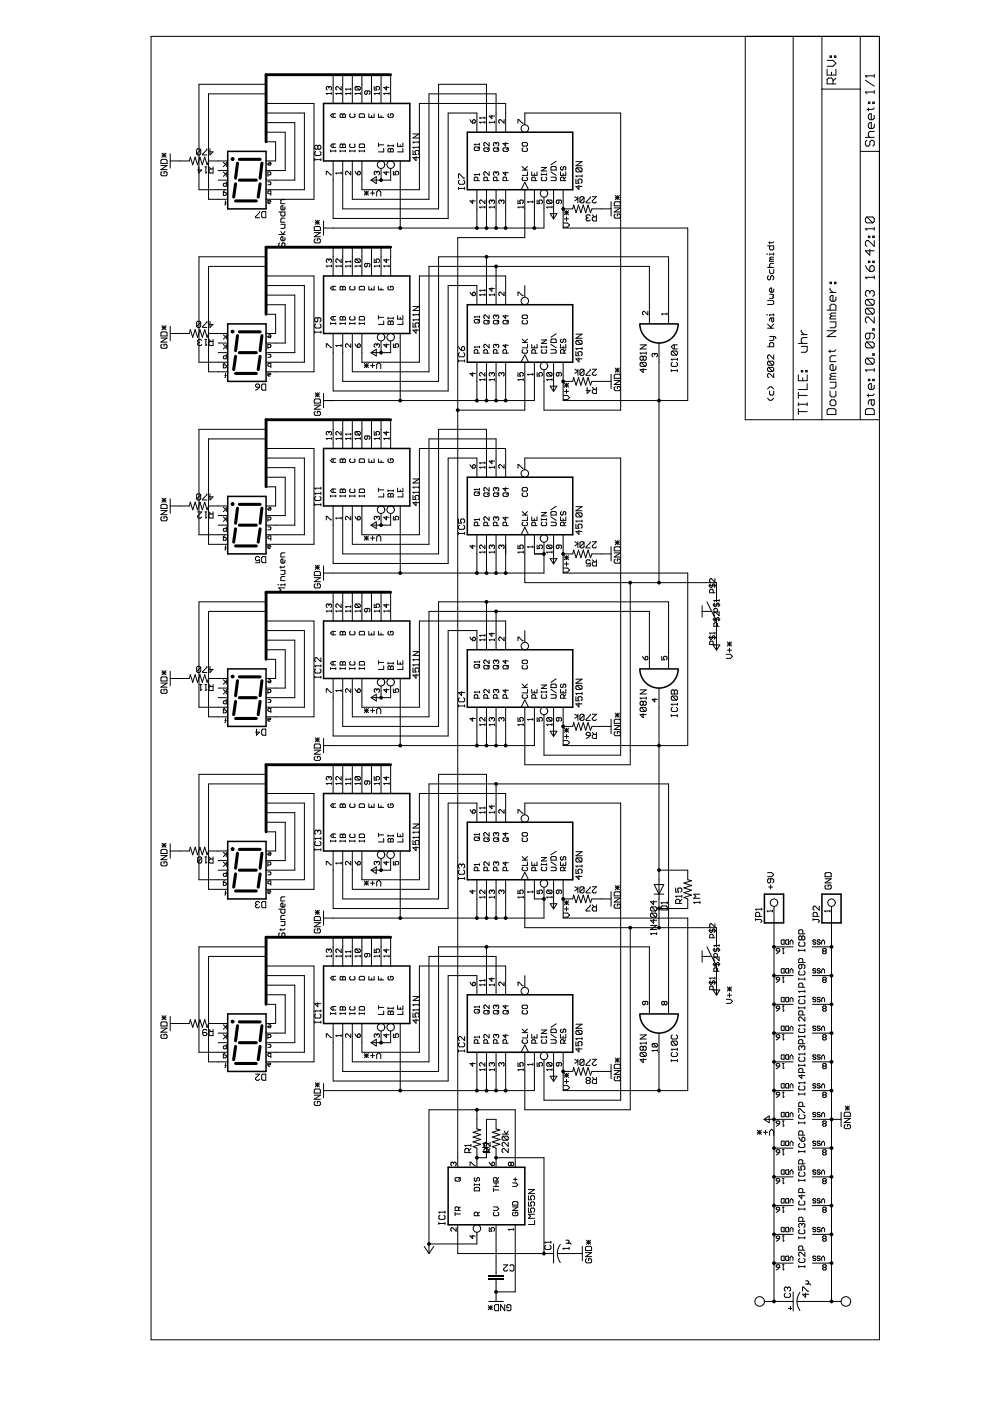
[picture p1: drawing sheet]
<svg xmlns="http://www.w3.org/2000/svg" width="210mm" height="297mm" viewBox="0 0 210 297" stroke-linecap="round" stroke-linejoin="round" font-family="sans-serif">
<g fill="none" stroke="#000" stroke-width=".21">
<path d="M32 7.7h154.5v276.4h-154.5zM56.4 17.9h-14.2v22.3h6.1M56.4 19.9h-12.2v22.4h4.1M69.7 18.5l-.1-.2-.4 .2v.4l.2 .2M69.7 18.5l.2-.2 .4 .2v.4l-.2 .2M69.7 18.5v.2M70.3 19.8h-1.1l.2 .2M70.3 19.6v.4M70.6 15.8v6.1M72.3 18.3v.8l-.7-.8-.4 .2v.4l.2 .2M72.3 19.6v.4M72.3 19.8h-1.1l.2 .2"/>
<path d="M72.7 15.8v6.1M74.4 18.7v.4M74.4 19.6v.4M74.4 19.8h-1.2l.2 .2M74.4 18.9h-1.2l.2 .2M74.7 15.8v6.1M75.5 18.3l-.2 .2v.4l.2 .2h.7M75.5 18.3h.7l.2 .2v.4l-.2 .2M75.5 18.3l.7 .8M76.4 19.6v.4M76.4 19.8h-1.1l.2 .2M76.7 15.8v6.1"/>
<path d="M77.9 19.3v.5l-.2 .2-.4-.2v-.3l.2-.2h.7l.2 .2v.3l-.2 .2M78.8 15.8v6.1M79.3 18.3v.8h.6l-.2-.4 .2-.4h.4l.2 .2v.4l-.2 .2M80.5 19.6v.4M80.5 19.8h-1.2l.2 .2M80.8 15.8v6.1M81.9 18.3v.8l-.5-.6h1.1M82.5 19.8h-1.1l.2 .2M82.5 19.6v.4M82.8 15.8v6.1M158 7.7v81.3h28.5M168.2 7.7v81.3"/>
<path d="M174.3 18.9h8.1M174.3 7.7v81.3M175.4 14.7v1.2h1.8v-1.2M175.4 12.8h1.2l.6 .6-.6 .6h-1.2M176 11.9h.3v.3h-.3zM176.3 15.3v.6M176.6 17.8v-.9l-.3-.4h-.6l-.3 .4v.9h1.8M176.9 11.9h.3v.3h-.3zM177.2 16.5l-.6 .7M182.4 7.7v81.3M183.5 17l1.9 1.3M185.4 15.8v.6"/>
<path d="M185.4 19.2v.6M185.4 19.5h-1.9l.3 .3M185.4 16.1h-1.9l.3 .3M34.1 35.1h1.3l-1.3 .9h1.3M34.3 36.4l-.2 .2v.5l.2 .2h.9l.2-.2v-.5l-.2-.2h-.4v.4M34.3 33.8h.9l.2 .2v.7h-1.3v-.7zM34.3 32.5l.9 .8M34.3 32.9h.9M34.8 32.5v.8M35.2 32.5l-.9 .8M36.1 32.6v3.1M36.1 34.1h4.1l.2-.8 .5 1.6 .5-1.6 .5 1.6 .5-1.6 .5 1.6 .5-1.6 .5 1.6 .3-.8h4.1"/>
<path d="M42.1 35.4v1.3l.7-.7h-.9M42.6 31.8l-.3-.3h-.4l-.2 .3v.8M42.6 31.8v.8l-.3 .2h-.4l-.2-.2M42.6 31.8l-.9 .8M43.4 35.4h.5M43.6 35.4v1.3l.3-.2M43.9 31.5v.3l-.9 .8v.2h.9M44.3 35.4l.4 .4M44.5 31.5v1.3l.7-.6h-.9M45.2 35.4v1.3h-.7l-.2-.2v-.5l.2-.2h.7M46.2 38.2h2.1M46.2 36.2h2.1"/>
<path d="M47.4 36.5l.4 .4M47.4 34.4l.4 .5M48 38.6v.9h-.5l-.1-.5 .1-.1h.5M48 34.4v.9M48 36.5v.9M48 36.8l-.6 .6M48 34.7l-.6 .6M56.4 21.9h10.2v20.4h-10.2M56.4 26h6.1v12.2h-6.1M56.4 24h8.1v16.2h-8.1M56.4 28h4.1v8.2h-4.1M56.4 30.1h2v4h-2"/>
<path d="M56.8 37.1h.5l.1-.5-.1-.1h-.5v.9M56.8 38.6h.5l.1 .1-.1 .5h-.5M57 34.4l.4 .1-.1 .5h-.3l-.2-.3h.6M66.7 33.8h1.3M66.7 33.6v.5M66.9 32.1l-.2 .2v.5l.2 .2h.9l.2-.2v-.5l-.2-.2M67.4 31l-.2-.2-.5 .2v.4l.2 .3 .5-.3M67.4 31l.2-.2 .4 .2v.4l-.2 .3-.4-.3M67.4 31v.4M68 33.6v.5M69.2 37.1v-.8l1.1 .8M70.1 32h1.1"/>
<path d="M70.1 31.8v.4M70.6 24.1v.8M70.6 30.5v.8M71.2 30.5h-.8l-.3 .4 .3 .4h.8M71.2 31.8v.4M71.2 24.1h-.8l-.3 .4 .3 .4h.8M72.1 30.7l.2-.2 .4 .2 .3-.2 .2 .2v.6h-1.1zM72.1 24.3l.2-.2 .4 .2 .3-.2 .2 .2v.6h-1.1zM72.1 32h1.1M72.1 31.8v.4M72.3 36.7h-1.1l.2 .2M72.3 36.5v.4"/>
<path d="M72.7 24.3v.6M72.7 30.7v.6M73.2 31.8v.4M74.1 32h1.2M74.1 31.8v.4M74.3 30.5l-.2 .2v.4l.2 .2h.8l.2-.2v-.4l-.2-.2M74.3 24.1l-.2 .2v.4l.2 .2h.8l.2-.2v-.4l-.2-.2M74.4 36.3v.8l-.8-.8-.4 .2v.4l.2 .2M75.3 31.8v.4M75.3 36.3l.5 .8M75.8 36.5l.4-.2 .2 .2v.4l-.2 .2h-.4zM76.2 32h1.1"/>
<path d="M76.2 30.7l.2-.2h.7l.2 .2v.6h-1.1zM76.2 24.3l.2-.2h.7l.2 .2v.6h-1.1zM76.2 31.8v.4M77.3 31.8v.4M78.2 24.1v.8h1.1v-.8M78.7 38.2l1.1-.7v1.4zM78.8 24.5v.4M79.9 36.5l-.2-.2-.4 .2v.4l.2 .2M79.9 36.5l.2-.2 .4 .2v.4l-.2 .2M79.9 36.5v.2M80.2 30.7h1.2M80.2 24.1v.8h1.2"/>
<path d="M80.2 30.3v.8M80.8 24.5v.4M80.8 35.7v2.5M81.4 31.5v.7h-1.2M81.9 36.3v.8l-.5-.6h1.1M82.3 31.6l.2-.1 .3 .1 .4-.1 .2 .1v.6h-1.1zM82.3 30.7v.4M82.3 30.9h1.1M82.5 24.1l-.2 .2v.4l.2 .2h.7l.2-.2v-.4l-.2-.2h-.4v.4M82.8 31.6v.6M82.8 35.7v2.5h-4M83.4 30.7v.4"/>
<path d="M83.4 36.3v.8h.6l-.2-.4 .2-.4h.3l.2 .2v.4l-.2 .2M84.3 30.3v.8h1.1v-.8M84.9 30.7v.4M84.9 34.1v14.3M85.4 31.5v.7h-1.1M87.6 31.9v.9h.6l-.2-.5 .2-.4h.4l.3 .2v.4l-.3 .3M87.6 28.4h1.3l-1.3 .9h1.3M88.2 33.2v.9l-.6-.7h1.3M88.9 29.9v.5M88.9 31v.4M88.9 31.2h-1.3l.2 .2M88.9 30.1h-1.3l.2 .3"/>
<path d="M97.2 37.8v-.9h.2l.9 .9h.2M97.2 39.7v.5M97.2 39.9h1.3M97.4 38.2l-.2 .2v.5l.2 .2h.9l.2-.2v-.5l-.2-.2M98.5 39.7v.5M99.7 25.4l.5 .7M100.2 25.6l.4-.2 .2 .2v.3l-.2 .2h-.4zM100.6 31.3l.1-.1h.8l.2 .1v.4l-.2 .2h-.8l-.1-.2zM101.1 28v-4h-6.1v22.3h-24.4v-12.2M101.3 38.3v-.6l-.2-.1h-.4l-.1 .1v.6h1.1M101.7 30.4v.4M101.7 36.8v.4"/>
<path d="M101.7 37h-1.1l.1 .2M101.7 31.2l-.4 .3M101.7 30.6h-1.1l.1 .2M102.6 31.5l.2-.2h.7l.2 .2v.4l-.2 .2h-.7l-.2-.2zM102.8 24.8v.4M102.8 25.7v.4M102.8 25.9h-1.1l.2 .2M102.8 25h-1.1l.2 .2M103.1 28v-10.1h-10.1v26.4h-20.3v-10.2M103.3 38.3v-.6l-.2-.1h-.3l-.2 .1v.6h1.1M103.7 30.2v.8l-.7-.8-.4 .2v.4l.2 .2M103.7 36.4v.8l-.7-.8-.4 .2v.4l.2 .2"/>
<path d="M103.7 31.3l-.4 .4M104.3 24.4v.8l-.6-.6h1.1M104.8 31.3h.8l.1 .2v.4l-.1 .2h-.8l-.2-.2v-.4zM104.8 25.7v.4M104.8 25.9h-1.1l.2 .2M105.2 30.4l-.2-.2-.4 .2v.4l.2 .2M105.2 36.6l-.2-.2-.4 .2v.4l.2 .2M105.2 30.4l.2-.2 .3 .2v.4l-.1 .2M105.2 36.6l.2-.2 .3 .2v.4l-.1 .2M105.2 30.4v.2M105.2 36.6v.2M105.2 28v-8.1h-14.2v22.4h-16.3v-8.2"/>
<path d="M105.4 38.3v-.6l-.2-.1h-.4l-.2 .1v.6h1.1M105.7 31.3l-.3 .4M106.7 31.5l.1-.2h.8l.2 .2v.4l-.2 .2h-.8l-.1-.2zM106.9 25.4v.7l-.8-.7-.3 .2v.3l.1 .2M107.2 30.2v.8l-.5-.6h1.1M107.2 36.4v.8l-.5-.6h1.1M107.2 28v-6.1h-18.3v18.3h-12.2v-6.1M107.4 38.3v-.6l-.2-.1h-.4l-.1 .1v.6h1.1M107.8 31.3l-.4 .4M109.8 26.1v-.7l1.1 .7M110.7 36.1h1.1M110.7 35.3l.8 .8"/>
<path d="M110.9 30.2h.7l.2 .2v.4l-.2 .2h-.7l-.2-.2v-.4zM110.9 31.3l-.2 .2v.4l.2 .2h.7l.2-.2v-.4l-.2-.2M110.9 37.6l-.2 .1v.4l.2 .2h.7l.2-.2v-.4l-.2-.1M111.3 26.4v-2.4h20.3v63h-16.3v-8.6M111.8 36.4v.8h-1.1M111.8 35.3l-.5 .6M112.7 36.4v.8h1.2v-.8M113.3 36.8v.4M113.5 38.3v-.6l-.2-.1h-.4l-.2 .1v.6h1.2M114.8 36.8v.4M114.8 37h1.1M114.8 35.5h1.1l-1.1 .7h1.1"/>
<path d="M115 37.6l-.2 .1v.4l.2 .2h.7l.2-.2v-.4l-.2-.1M115.9 36.8v.4M116.8 37.6h.9l.2 .1v.4l-.2 .2h-.9M116.8 36.4l1.1 .8M117 35.3h.7l.2 .2v.6h-1.1v-.6zM117.9 34.2l-1.1 .7M118.8 36.4v.8h1.2v-.8M119 35.3l-.2 .2v.4l.4 .2 .2-.2v-.4l.4-.2 .2 .2v.4l-.2 .2M119.4 36.8v.4M119.6 38.3v-.6l-.2-.1h-.4l-.2 .1v.6h1.2M120 37.6l-.4 .3M122.1 38v.9h.7l-.3-.5 .3-.4h.4l.2 .2v.4l-.2 .3"/>
<path d="M122.1 34.3h1.3l-1.3 .8h1.3M122.3 35.6l-.2 .2v.4l.2 .3h.9M122.3 35.6h.9l.2 .2v.4l-.2 .3M122.3 35.6l.9 .9M122.8 39.3v.9l-.7-.7h1.3M123.4 37.1v.4M123.4 37.3h-1.3l.2 .2M182.4 32.1h4.1M183.5 29.1h1.9M183.8 29.7l-.3 .4v.6l.3 .3h.3l.3-.3v-.6l.3-.4h.3l.4 .4v.6l-.4 .3M184.1 21.6h.3v.4h-.3zM184.1 22.9v.6"/>
<path d="M185 21.6h.4v.4h-.4zM185.4 26.3v.6l-.4 .4h-.6l-.3-.4v-.6l.3-.3h.3v1.3M185.4 27.9h-1l-.3 .3v.6l.3 .3M185.4 24.4v.7l-.4 .3h-.6l-.3-.3v-.7l.3-.3h.3v1.3M185.4 22.9l-.4 .3h-1.2M47.7 40.5l-.3 .1v.8h.4l.2-.5-.2-.1h-.4M47.7 43h.3M47.8 42.6v.7l-.1 .2M55 44.9v.2l-.8 .8v.3h.8M55.7 44.9h.6v1.3h-.6l-.2-.3v-.8zM56.4 54.4h-14.2v22.4h6.1M56.4 56.5h-12.2v22.3h4.1"/>
<path d="M56.4 58.5h10.2v20.3h-10.2M56.8 42.9h.5l.1-.2-.1-.2h-.5v.5l.5 .2M57.4 41.1h-.4l-.2-.2 .2-.4h.4v.9M59.1 44.9h1.3v.7l-.2 .2h-.4l-.3-.2v-.7M59.1 49.7h1.3M59.3 51.5l-.2 .2v.4l.2 .3 .5-.3v-.4l.2-.2 .4 .2v.4l-.2 .3M59.5 47.6h.9v.6l-.2 .2h-.7M59.5 49.1l.5 .6 .4-.6M60.4 43.8v.5l-.2 .2h-.4l-.3-.2v-.5l.5-.2v.9M60.4 50.4v.4l-.2 .2h-.4l-.3-.2v-.4l.5-.2v.8M60.4 42.3h-.6l-.3 .2v.7h.9M60.4 46.2h-.6l-.3 .3v.6h.9"/>
<path d="M66.6 49.3h1.3l-1.3 .9h1.3M66.8 47.1h.9M66.8 50.6l-.2 .2v.5l.2 .2h.9l.2-.2v-.5l-.2-.2h-.4v.5M66.8 48h.9l.2 .2v.7h-1.3v-.7zM66.8 46.7l.9 .9M67.3 46.7v.9M67.7 46.7l-.9 .9M68.6 46.8v3.1M69.7 55.1l.2-.2 .4 .2v.4l-.2 .2M69.7 55.1l-.1-.2-.4 .2v.4l.2 .2M69.7 55.1v.2M70.3 56.2v.4"/>
<path d="M70.3 56.4h-1.1l.2 .2M70.6 52.4v6.1M72.3 54.9v.8l-.7-.8-.4 .2v.4l.2 .2M72.3 56.2v.4M72.3 56.4h-1.1l.2 .2M72.7 52.4v6.1M74.4 55.3v.4M74.4 56.2v.4M74.4 56.4h-1.2l.2 .2M74.4 55.5h-1.2l.2 .2M74.7 52.4v6.1M75.5 54.9l-.2 .2v.4l.2 .2h.7"/>
<path d="M75.5 54.9h.7l.2 .2v.4l-.2 .2M75.5 54.9l.7 .8M76.4 56.2v.4M76.4 56.4h-1.1l.2 .2M76.7 52.4v6.1M77.2 40.9h.9M77.2 40.5l.9 .9M77.7 40.5v.9M77.9 55.8v.6l-.2 .2-.4-.2v-.4l.2-.2h.7l.2 .2v.4l-.2 .2M78.1 40.5l-.9 .9M78.6 40.9h.8M78.8 52.4v6.1"/>
<path d="M79 40.5v.9M79.3 54.9v.8h.6l-.2-.4 .2-.4h.4l.2 .2v.4l-.2 .2M79.9 41.6v-.9l.4-.4 .4 .4v.9M80.5 56.2v.4M80.5 56.4h-1.2l.2 .2M80.8 52.4v6.1M81.9 54.9v.8l-.5-.6h1.1M82.5 56.2v.4M82.5 56.4h-1.1l.2 .2M82.8 52.4v6.1M100.2 42.4v.8l-.5-.6h1.1M101.1 40.2v8.2"/>
<path d="M102.8 42.4v.8l-.7-.8-.4 .2v.4l.2 .2M102.8 43.7v.4M102.8 43.9h-1.1l.2 .2M103.1 40.2v8.2M103.1 54.4v10.2M104.3 42.6l-.2-.2-.4 .2v.4l.2 .2M104.3 42.6l.2-.2 .3 .2v.4l-.1 .2M104.3 42.6v.2M104.8 43.7v.4M104.8 43.9h-1.1l.2 .2M105.2 40.2v8.2M105.2 56.5v8.1"/>
<path d="M106.3 42.6l-.2-.2-.3 .2v.4l.1 .2M106.3 42.6l.2-.2 .4 .2v.4l-.2 .2M106.3 42.6v.2M107.2 40.2v8.2M109.8 42.4v.8h.6l-.2-.4 .2-.4h.4l.1 .2v.4l-.1 .2M110.5 40.2l.8-1.6 .8 1.6M110.9 43.7v.4M110.9 43.9h-1.1l.2 .2M111.3 40.2v10.2h-14.3v197.1M113 42.6v.4M113 42.8h-1.1l.1 .2M113.3 40.2v8.2"/>
<path d="M113.9 42.4v.8h.5l-.1-.4 .1-.4h.4l.2 .2v.4l-.2 .2M115.3 41.8v6.6h-46.7M116.1 42.4h.7l.2 .2v.4l-.2 .2M116.1 42.4l-.2 .2v.4l.2 .2h.7M116.1 42.4l.7 .8M116.7 45.3h1.4l-.7 1.1zM117 43.7v.4M117 43.9h-1.1l.2 .2M117.4 40.2v6.1M118.5 42.4v.6l-.2 .2-.4-.2v-.4l.2-.2h.8l.2 .2v.4l-.2 .2M119.4 40.2v8.2h26.4v36.5h-26.4v-8.1M119.4 44.3h2l.2-.8 .5 1.6 .6-1.6 .5 1.6 .5-1.6 .5 1.6 .5-1.6 .5 1.6 .3-.8h4.1"/>
<path d="M119.5 47.3h.8l.5 .4-.5 .5h-.8M119.7 46.4h.8M119.7 44.7l.8 .8M119.7 45.1h.8M120.1 44.7v.8M120.1 46v.8M120.5 44.7l-.8 .8M121.9 41.7l.6 .4-.6 .5M122.5 41.7v1.3M123.8 41.9l-.2-.2h-.4l-.2 .2v.9M123.8 41.9v.9l-.2 .2h-.4l-.2-.2M123.8 41.9l-.8 .9"/>
<path d="M124.5 46.2h.2M124.5 46.2l-.2 .2 .2 .4h.4l.2-.2M125.1 41.7v.2l-.8 .9v.2h.8M125.1 45.8l-.2-.3h-.4l-.2 .3 .2 .4M125.6 41.7h.9l-.9 .9 .2 .4h.4l.3-.2M125.6 45.5l.4 .5M126.5 45.5v1.3h-.7l-.2-.2v-.4l.2-.2h.7M129.6 42.8v3M130.2 44.1h1.3l-1.3 .8h1.3M130.4 42.8h.9l.2 .2v.6h-1.3v-.6zM130.4 45.4l-.2 .2v.4l.2 .3h.9l.2-.3v-.4l-.2-.2h-.4v.4M130.4 41.5l.9 .8"/>
<path d="M130.4 41.9h.9M130.9 41.5v.8M131.3 41.5l-.9 .8M162.5 53.9h.2M162.7 52.1h1.3v.7l-.2 .2h-.4l-.2-.2v-.7M162.7 56.7h1.3M163 58.5l-.3 .2v.4l.3 .2 .4-.2v-.4l.2-.2 .4 .2v.4l-.2 .2M163.2 51.3v.4M163.2 57.1v.7l.2 .2h.4l.2-.2v-.7M163.4 55l-.2 .4h.8M163.4 55h.6M164 51.3l-.2 .2h-.8"/>
<path d="M164 53.9h-.8v.2M164 55.8h-.6l-.2 .3v.4l.2 .2M164 53.7v.4M164 54.5h-.6l-.2 .2 .2 .3M176 59.8h.3v.3h-.3zM176.9 59.8h.3v.3h-.3zM183.5 56.3l.3 .6 .6 .6M183.8 46l-.3 .3v.6l.3 .4h1.2M183.8 46h1.2l.4 .3v.6l-.4 .4M183.8 46l1.2 1.3M184.1 55.4h.3v.3h-.3zM184.1 50.1h.3v.3h-.3z"/>
<path d="M184.4 56.6l.3-.3h.3l.4 .3v.6l-.4 .3h-.6zM184.4 52.9v1.2l-.9-.9h1.9M185 55.4h.4v.3h-.4zM185 50.1h.4v.3h-.4zM185.4 48.2v.6M185.4 51v1.2l-1.3-1.2h-.3l-.3 .3v.6l.3 .3M185.4 58.5v.6M185.4 58.8h-1.9l.3 .3M185.4 48.5h-1.9l.3 .3M34.1 71.7h1.3l-1.3 .8h1.3M34.3 70.4h.9l.2 .2v.6h-1.3v-.6zM34.3 73l-.2 .2v.4l.2 .2h.9l.2-.2v-.4l-.2-.2h-.4v.4"/>
<path d="M34.3 69.5h.9M34.3 69.1l.9 .8M34.8 69.1v.8M35.2 69.1l-.9 .8M36.1 69.2v3M36.1 70.7h4.1l.2-.8 .5 1.6 .5-1.6 .5 1.6 .5-1.6 .5 1.6 .5-1.6 .5 1.6 .3-.8h4.1M42.1 72.6h.2M42.1 72.6l-.2 .2 .2 .5h.5l.2-.3M42.6 68.3v.9l-.3 .2h-.4l-.2-.2M42.6 68.3l-.3-.2h-.4l-.2 .2v.9M42.6 68.3l-.9 .9M42.8 72.2l-.2-.2h-.5l-.2 .2 .2 .4"/>
<path d="M43.4 72h.5M43.6 72v1.3l.3-.3M43.9 68.1v.2l-.9 .9v.2h.9M44.3 72l.4 .4M44.5 68.1v1.3l.7-.6h-.9M45.2 72v1.3h-.7l-.2-.3v-.4l.2-.2h.7M46.2 74.8h2.1M46.2 72.7h2.1M47.4 73l.4 .5M47.4 71l.4 .4M47.7 77.1l-.3 .1v.8h.4l.2-.5-.2-.1h-.4M47.7 79.6h.3"/>
<path d="M47.8 79.1v.8l-.1 .2M48 75.1v1h-.5l-.1-.5 .1-.2h.5M48 71v.9M48 73v1M48 73.4l-.6 .6M48 71.3l-.6 .6M56.4 60.5h8.1v16.3h-8.1M56.4 62.6h6.1v12.2h-6.1M56.4 64.6h4.1v8.1h-4.1M56.4 66.6h2v4.1h-2M56.8 79.4h.5l.1-.1-.1-.2h-.5v.5l.5 .1M56.8 73.7h.5l.1-.2-.1-.5h-.5v1"/>
<path d="M56.8 75.1h.5l.1 .2-.1 .5h-.5M57 71l.4 .1v.3l-.4 .2-.2-.3h.6M57.4 77.7h-.4l-.2-.5 .2-.2h.4v1M66.7 70.2v.4M66.7 70.4h1.3M66.9 68.7l-.2 .2v.4l.2 .3h.9l.2-.3v-.4l-.2-.2M67.4 67.4v.6l-.2 .2-.5-.2v-.4l.2-.2h.9l.2 .2v.4l-.2 .2M68 70.2v.4M69.2 73.6v-.7l1.1 .7M70.1 68.4v.4M70.1 68.6h1.1M70.6 60.7v.8"/>
<path d="M70.6 67.1v.7M71.2 68.4v.4M71.2 67.1h-.8l-.3 .4 .3 .3h.8M71.2 60.7h-.8l-.3 .4 .3 .4h.8M72.1 60.9l.2-.2 .4 .2 .3-.2 .2 .2v.6h-1.1zM72.1 67.3l.2-.2 .4 .2 .3-.2 .2 .2v.5h-1.1zM72.1 68.4v.4M72.1 68.6h1.1M72.3 73.1v.4M72.3 73.3h-1.1l.2 .2M72.7 60.9v.6M72.7 67.3v.5"/>
<path d="M73.2 68.4v.4M74.1 68.4v.4M74.1 68.6h1.2M74.3 60.7l-.2 .2v.4l.2 .2h.8l.2-.2v-.4l-.2-.2M74.3 67.1l-.2 .2v.4l.2 .1h.8l.2-.1v-.4l-.2-.2M74.4 72.9v.7l-.8-.7-.4 .2v.4l.2 .1M75.3 68.4v.4M75.3 72.9l.5 .7M75.8 73.1l.4-.2 .2 .2v.4l-.2 .1h-.4zM76.2 60.9l.2-.2h.7l.2 .2v.6h-1.1zM76.2 67.3l.2-.2h.7l.2 .2v.5h-1.1zM76.2 68.4v.4"/>
<path d="M76.2 68.6h1.1M77.2 77.5h.9M77.2 77.1l.9 .8M77.3 68.4v.4M77.7 77.1v.8M78.1 77.1l-.9 .8M78.2 60.7v.8h1.1v-.8M78.6 77.5h.8M78.7 74.8l1.1-.7v1.4zM78.8 61.1v.4M79 77.1v.8M79.9 78.2v-.9l.4-.4 .4 .4v.9"/>
<path d="M79.9 73.1l-.2-.2-.4 .2v.4l.2 .1M79.9 73.1l.2-.2 .4 .2v.4l-.2 .1M79.9 73.1v.2M80.2 60.7v.8h1.2M80.2 66.9v.8M80.2 67.3h1.2M80.8 61.1v.4M80.8 72.3v2.5M81.4 68v.8h-1.2M81.9 72.9v.7l-.5-.5h1.1M82.3 68.2l.2-.2 .3 .2 .4-.2 .2 .2v.6h-1.1zM82.3 67.3v.4"/>
<path d="M82.3 67.5h1.1M82.5 60.7l-.2 .2v.4l.2 .2h.7l.2-.2v-.4l-.2-.2h-.4v.4M82.8 68.2v.6M82.8 72.3v2.5h-4M83.4 67.3v.4M83.4 72.9v.7h.6l-.2-.3 .2-.4h.3l.2 .2v.4l-.2 .1M84.3 66.9v.8h1.1v-.8M84.9 67.3v.4M84.9 70.7v14.2M85.4 68v.8h-1.1M87.6 68.5v.8h.6l-.2-.6 .2-.2h.4l.3 .2v.4l-.3 .2M87.6 65h1.3l-1.3 .8h1.3"/>
<path d="M88.2 69.8v.8l-.6-.6h1.3M88.9 66.7h-1.3l.2 .2M88.9 66.5v.4M88.9 67.6v.4M88.9 67.8h-1.3l.2 .2M97.2 76.3v.4M97.2 76.5h1.3M97.2 73.5l.7 .8M97.4 74.8l-.2 .2v.4l.2 .2h.9l.2-.2v-.4l-.2-.2M97.9 73.7l.4-.2 .2 .2v.4l-.2 .2h-.4zM98.5 76.3v.4M99.7 61.9l.5 .8"/>
<path d="M100.2 79v.7l-.5-.5h1.1M100.4 61.9l.4 .2v.4l-.2 .2h-.4v-.6zM100.6 67.9l.1-.2h.8l.2 .2v.4l-.2 .2h-.8l-.1-.2zM101.1 64.6v-4.1h-6.1v22.4h-24.4v-12.2M101.1 76.8v8.1M101.3 74.9v-.6l-.2-.2h-.4l-.1 .2v.6h1.1M101.7 67v.4M101.7 73.4v.4M101.7 73.6h-1.1l.1 .2M101.7 67.7l-.4 .4M101.7 67.2h-1.1l.1 .2M102.6 68.1l.2-.2h.7l.2 .2v.4l-.2 .2h-.7l-.2-.2z"/>
<path d="M102.8 61.4v.4M102.8 62.3v.4M102.8 79v.7l-.7-.7-.4 .2v.4l.2 .1M102.8 62.5h-1.1l.2 .2M102.8 61.6h-1.1l.2 .2M103.1 76.8v8.1M103.3 74.9v-.6l-.2-.2h-.3l-.2 .2v.6h1.1M103.7 66.8v.7l-.7-.7-.4 .2v.4l.2 .1M103.7 73v.8l-.7-.8-.4 .2v.4l.2 .2M103.7 67.9l-.4 .4M104.3 79.2l-.2-.2-.4 .2v.4l.2 .1M104.3 79.2l.2-.2 .3 .2v.4l-.1 .1"/>
<path d="M104.3 61v.8l-.6-.6h1.1M104.3 79.2v.2M104.8 67.9h.8l.1 .2v.4l-.1 .2h-.8l-.2-.2v-.4zM104.8 62.3v.4M104.8 62.5h-1.1l.2 .2M105.2 67l-.2-.2-.4 .2v.4l.2 .1M105.2 73.2l-.2-.2-.4 .2v.4l.2 .2M105.2 67l.2-.2 .3 .2v.4l-.1 .1M105.2 73.2l.2-.2 .3 .2v.4l-.1 .2M105.2 67v.2M105.2 73.2v.2M105.2 76.8v8.1"/>
<path d="M105.4 74.9v-.6l-.2-.2h-.4l-.2 .2v.6h1.1M105.7 67.9l-.3 .4M106.3 79.2l-.2-.2-.3 .2v.4l.1 .1M106.3 79.2l.2-.2 .4 .2v.4l-.2 .1M106.3 79.2v.2M106.7 68.1l.1-.2h.8l.2 .2v.4l-.2 .2h-.8l-.1-.2zM106.9 61.9v.8l-.8-.8-.3 .2v.4l.1 .2M107.2 66.8v.7l-.5-.5h1.1M107.2 73v.8l-.5-.6h1.1M107.2 64.6v-6.1h-18.3v18.3h-12.2v-6.1M107.2 76.8v8.1M107.4 74.9v-.6l-.2-.2h-.4l-.1 .2v.6h1.1"/>
<path d="M107.8 67.9l-.4 .4M109.8 62.7v-.8l1.1 .8M109.8 79v.7h.6l-.2-.3 .2-.4h.4l.1 .2v.4l-.1 .1M110.5 76.8l.8-1.6 .8 1.6M110.7 72.6h1.1M110.7 71.9l.8 .7M110.9 66.8h.7l.2 .2v.4l-.2 .1h-.7l-.2-.1v-.4zM110.9 67.9l-.2 .2v.4l.2 .2h.7l.2-.2v-.4l-.2-.2M110.9 74.1l-.2 .2v.4l.2 .2h.7l.2-.2v-.4l-.2-.2M111.3 60.5v2.5M111.3 76.8v10.2h-14.3M111.8 73v.8h-1.1"/>
<path d="M111.8 71.9l-.5 .5M112.7 73v.8h1.2v-.8M113 79.2v.4M113 79.4h-1.1l.1 .2M113.3 73.4v.4M113.3 76.8v8.1h-44.7M113.5 74.9v-.6l-.2-.2h-.4l-.2 .2v.6h1.2M113.9 79v.7h.5l-.1-.3 .1-.4h.4l.2 .2v.4l-.2 .1M114.8 73.4v.4M114.8 73.6h1.1M114.8 72.1h1.1l-1.1 .7h1.1M115 74.1l-.2 .2v.4l.2 .2h.7l.2-.2v-.4l-.2-.2"/>
<path d="M115.9 73.4v.4M116.1 79h.7l.2 .2v.4l-.2 .1M116.1 79l-.2 .2v.4l.2 .1h.7M116.1 79l.7 .7M116.8 74.1h.9l.2 .2v.4l-.2 .2h-.9M116.8 73l1.1 .8M117 71.9h.7l.2 .2v.5h-1.1v-.5zM117.4 76.8v6.1M117.9 70.8l-1.1 .7M118.5 79v.6l-.2 .1-.4-.1v-.4l.2-.2h.8l.2 .2v.4l-.2 .1M118.8 73v.8h1.2v-.8M119 71.9l-.2 .2v.3l.4 .2 .2-.2v-.3l.4-.2 .2 .2v.3l-.2 .2"/>
<path d="M119.4 73.4v.4M119.6 74.9v-.6l-.2-.2h-.4l-.2 .2v.6h1.2M120 74.1l-.4 .4M121.9 78.3l.6 .4-.6 .4M122.1 74.6v.8h.7l-.3-.4 .3-.4h.4l.2 .2v.4l-.2 .2M122.1 70.8h1.3l-1.3 .9h1.3M122.3 72.2l-.2 .2v.4l.2 .2h.9M122.3 72.2h.9l.2 .2v.4l-.2 .2M122.3 72.2l.9 .8M122.5 78.3v1.3M122.8 75.9v.8l-.7-.6h1.3M123.4 73.7v.4"/>
<path d="M123.4 73.9h-1.3l.2 .2M123.8 78.5v.9l-.2 .2h-.4l-.2-.2M123.8 78.5l-.2-.2h-.4l-.2 .2v.9M123.8 78.5l-.8 .9M125.1 78.3v.2l-.8 .9v.2h.8M125.6 78.3h.9l-.9 .8 .2 .5h.4l.3-.2M129.6 79.3v3.1M130.4 79.3h.9l.2 .3v.6h-1.3v-.6zM130.4 78l.9 .9M130.4 78.5h.9M130.9 78v.9M131.3 78l-.9 .9"/>
<path d="M135.7 73.1h1.3l-1.3 .9h1.3M135.9 76.8l-.2 .2v.5l.2 .2h.9M135.9 76.8h.9l.2 .2v.5l-.2 .2M135.9 76.8l.9 .9M136.4 75.7l-.2-.2-.5 .2v.5l.2 .2 .5-.2M136.4 75.7l.2-.2 .4 .2v.5l-.2 .2-.4-.2M136.4 78.1v.9l-.7-.6h1.3M136.4 75.7v.5M137 74.6v.5M137 74.9h-1.3l.2 .2M137.4 66v.8l-.8-.8-.4 .2v.4l.2 .2M137.7 68.7v-12.2h-46.7v22.3h-16.3v-8.1"/>
<path d="M138.8 75.1l.2-.2 .4 .2v.4l-.2 .2M138.8 75.1l-.2-.2-.3 .2v.4l.2 .2M138.8 75.1v.2M139.7 72.7v50.8M141.4 66.6h-1.1l.2 .2M141.4 66.4v.4M141.8 68.7v-14.3h-48.8v26.5h-20.3v-10.2M142.3 78.6h1.3M142.3 78.4v.4M142.5 74.4l-.2 .2v.5l.2 .2h.9M142.5 74.4h.9l.2 .2v.5l-.2 .2M142.5 76.8l-.2 .2v.5l.2 .2h.9l.2-.2v-.5l-.2-.2"/>
<path d="M142.5 74.4l.9 .9M143 73.1v.9M143.6 73.1h-.8l-.5 .4 .5 .5h.8M143.6 76v.4M143.6 78.4v.4M143.6 76.2h-1.3l.2 .2M162.5 66.7h.2M162.7 73.5h1.3v-.6l-.2-.3h-.4l-.2 .3v.6M162.7 63.7h1.1l.2 .2v.4l-.2 .3h-1.1M162.7 69.6h1.3M162.7 68.7l.9 .9M163 76.6h.8l.2 .2v.4l-.2 .2"/>
<path d="M163 77.9h.8l.2 .2v.4l-.2 .3M163 76.6l-.3 .2v.4l.3 .2h.8M163 77.9l-.3 .2v.4l.3 .3h.8M163 77.9l.8 .9M163 76.6l.8 .8M163.2 71.3h1.1l.2 .5M163.2 62.4h.6l.2 .2-.2 .2 .2 .2-.2 .3h-.6M163.6 67.4v.7l.2 .2 .2-.2v-.7h-.6l-.2 .2v.5M164 61.3v.4l-.2 .2h-.4l-.2-.2v-.4l.4-.2v.8M164 66.7h-.8v.3M164 66.5v.5M164 71.3v.7l-.2 .2h-.6"/>
<path d="M164 75.3v.8l-.8-.8h-.2l-.3 .2v.4l.3 .2M164 79.2v.9l-.8-.9-.5 .2v.4l.3 .3M164 68.7l-.6 .7M169.3 72.8h1.8M169.3 79.5v1.2h1.8v-1.2M169.9 78.5h.3v.4h-.3zM169.9 73.4h1.2v1l-.3 .3h-.9M169.9 70v.3l.6 .6M169.9 70.9h1.2M170.8 78.5h.3v.4h-.3zM171.1 71.6h-.9l-.3 .3v.6l.3 .3M175.4 65.8h1.8v-1l-.3-.3h-.6l-.3 .3v1"/>
<path d="M175.4 70.1h1.8l-1.8 1.3h1.8M176 68.2h1.2v1l-.3 .3h-.9M176 61.1v.3l.6 .6M176 74.2v.6M176 62h1.2M176.3 79.8l-.3 .3v.3h1.2M176.3 67h.9M176.3 67l-.3 .3v.3h1.2M176.3 79.8h.9M177.2 62.9v.7l-.3 .3h-.6l-.3-.3v-.7l.3-.3h.3v1.3M177.2 66.4h-.9l-.3 .3 .3 .3M177.2 75.4h-.9l-.3 .3v1h1.2"/>
<path d="M177.2 77.6v.6l-.3 .3h-.6l-.3-.3v-.6l.3-.3h.3v1.2M177.2 79.2h-.9l-.3 .3 .3 .3M177.2 74.2l-.3 .3h-1.2M183.8 72.5h1.2l.4 .3v.6l-.4 .4M183.8 65.3l-.3 .4v.6l.3 .3h1.2M183.8 63.5h1.2l.4 .3v.6l-.4 .3M183.8 65.3h1.2l.4 .4v.6l-.4 .3M183.8 75.9h1.2l.4 .4v.6l-.4 .3M183.8 63.5l-.3 .3v.6l.3 .3h1.2M183.8 72.5l-.3 .3v.6l.3 .4h1.2M183.8 75.9l-.3 .4v.6l.3 .3h1.2M183.8 75.9l1.2 1.3"/>
<path d="M183.8 72.5l1.2 1.3M183.8 65.3l1.2 1.3M183.8 63.5l1.2 1.2M184.4 61.9l.3-.3h.3l.4 .3v.6l-.4 .3M184.4 70.6v1l-.3 .3h-.3l-.3-.3v-.6l.3-.4h1.2l.4 .4v.6l-.4 .3M184.4 61.9l-.3-.3h-.3l-.3 .3v.6l.3 .3M184.4 61.9v.3M185 69.7h.4v.3h-.4zM185 75h.4v.3h-.4zM185.4 78.4h-1.9l.3 .3M185.4 67.2v1.3l-1.3-1.3h-.3l-.3 .3v.6l.3 .4M185.4 78.1v.6"/>
<path d="M54.2 81.6l.2-.2h.4l.2 .2v.5h-.6zM55 82.1l-.8 .6M55.7 81.4h.6v1.3h-.6l-.2-.2v-.9zM56.4 99.2h6.1v12.1h-6.1M56.4 91h-14.2v22.4h6.1M56.4 97.1h8.1v16.3h-8.1M56.4 93.1h-12.2v22.3h4.1M56.4 95.1h10.2v20.3h-10.2M66.6 85.9h1.3l-1.3 .9h1.3M66.8 87.2l-.2 .2v.5l.2 .2h.9l.2-.2v-.5l-.2-.2h-.4v.4M66.8 84.6h.9l.2 .2v.7h-1.3v-.7zM66.8 83.3l.9 .8"/>
<path d="M66.8 83.7h.9M67.3 83.3v.8M67.7 83.3l-.9 .8M68.6 83.4v3.1M69.7 91.7l.2-.2 .4 .2v.3l-.2 .2M69.7 91.7l-.1-.2-.4 .2v.3l.2 .2M69.7 91.7v.2M70.3 92.8v.4M70.3 93h-1.1l.2 .2M70.6 97.3v.7M70.6 89v6.1M71.2 97.3h-.8l-.3 .4 .3 .3h.8"/>
<path d="M72.1 97.5l.2-.2 .4 .2 .3-.2 .2 .2v.5h-1.1zM72.3 91.5v.7l-.7-.7-.4 .2v.3l.2 .2M72.3 92.8v.4M72.3 93h-1.1l.2 .2M72.7 97.5v.5M72.7 89v6.1M74.3 97.3l-.2 .2v.3l.2 .2h.8l.2-.2v-.3l-.2-.2M74.4 91.9v.3M74.4 92.8v.4M74.4 93h-1.2l.2 .2M74.4 92h-1.2l.2 .2M74.7 89v6.1"/>
<path d="M75.5 91.5l-.2 .2v.3l.2 .2h.7M75.5 91.5h.7l.2 .2v.3l-.2 .2M75.5 91.5l.7 .7M76.2 97.5l.2-.2h.7l.2 .2v.5h-1.1zM76.4 92.8v.4M76.4 93h-1.1l.2 .2M76.7 89v6.1M77.9 92.4v.6l-.2 .2-.4-.2v-.4l.2-.2h.7l.2 .2v.4l-.2 .2M78.2 97.3v.7h1.1v-.7M78.8 97.7v.3M78.8 89v6.1M79.3 91.5v.7h.6l-.2-.3 .2-.4h.4l.2 .2v.3l-.2 .2"/>
<path d="M80.2 97.3v.7h1.2M80.5 93h-1.2l.2 .2M80.5 92.8v.4M80.8 97.7v.3M80.8 89v6.1M81.9 91.5v.7l-.5-.5h1.1M82.5 97.3l-.2 .2v.3l.2 .2h.7l.2-.2v-.3l-.2-.2h-.4v.4M82.5 92.8v.4M82.5 93h-1.1l.2 .2M82.8 89v6.1M99.7 98.5l.5 .8M100.4 98.5l.4 .2v.4l-.2 .2h-.4v-.6z"/>
<path d="M102.8 80.3v.4M102.8 98v.3M102.8 98.9v.4M102.8 99.1h-1.1l.2 .2M102.8 98.1h-1.1l.2 .2M102.8 80.5h-1.1l.2 .2M104.3 97.6v.7l-.6-.5h1.1M104.8 80.3v.4M104.8 98.9v.4M104.8 99.1h-1.1l.2 .2M104.8 80.5h-1.1l.2 .2M106.9 98.5v.8l-.8-.8-.3 .2v.4l.1 .2"/>
<path d="M109.8 99.3v-.8l1.1 .8M110.9 80.3v.4M110.9 80.5h-1.1l.2 .2M111.3 99.6v-2.5h20.3v63h-16.3v-8.6M116.7 81.9h1.4l-.7 1.1zM117 80.3v.4M117 80.5h-1.1l.2 .2M119.4 80.9h2l.2-.9 .5 1.7 .6-1.7 .5 1.7 .5-1.7 .5 1.7 .5-1.7 .5 1.7 .3-.8h4.1M119.5 83.9h.8l.5 .4-.5 .4h-.8M119.7 81.2l.8 .9M119.7 83h.8M119.7 81.7h.8"/>
<path d="M120.1 81.2v.9M120.1 82.6v.8M120.5 81.2l-.8 .9M124.5 82.1v1.3l.6-.6h-.8M125.6 82.1l.4 .5M126.5 82.1v1.3h-.7l-.2-.2v-.4l.2-.2h.7M130.2 80.7h1.3l-1.3 .8h1.3M130.4 82l-.2 .2v.4l.2 .2h.9l.2-.2v-.4l-.2-.2h-.4v.4M162.7 84.4l.5 .5h.4l.4-.5M162.7 82.5l.5-.5h.4l.4 .5M163.2 82.9v.7l.2 .2h.4l.2-.2v-.7M169.3 83.8h1.8"/>
<path d="M169.3 87.3h1.8M169.3 83.2v1.3M169.3 85.4v.6M169.3 86.6v1.3M169.3 85.7h1.8M170.2 80.1v.6M171.1 81.3v1.3h-1.8M171.1 85.4v.6M175.4 87l.3-.4h1.2l.3 .4v.9h-1.8zM176 81h1.2v1l-.3 .3h-.9M176 82.9v.9l.3 .4h.6l.3-.4v-.9M176.3 84.8h.6l.3 .3v.6l-.3 .3h-.6l-.3-.3v-.6z"/>
<path d="M183.5 87l.3-.4h1.2l.4 .4v.9h-1.9zM184.1 80.4h.3v.3h-.3zM184.1 83.5v.7M184.7 84.8v.9l.3 .3 .4-.3v-.9h-1l-.3 .3v.6M185 80.4h.4v.3h-.4zM185.4 81.7v.6l-.4 .3h-.6l-.3-.3v-.6l.3-.4h.3v1.3M185.4 83.5l-.4 .3h-1.2M34.1 108.2h1.3l-1.3 .9h1.3M34.3 106.9h.9l.2 .3v.6h-1.3v-.6zM34.3 109.6l-.2 .2v.4l.2 .2h.9l.2-.2v-.4l-.2-.2h-.4v.4M34.3 105.6l.9 .9M34.3 106.1h.9"/>
<path d="M34.8 105.6v.9M35.2 105.6l-.9 .9M36.1 105.8v3M36.1 107.3h4.1l.2-.8 .5 1.6 .5-1.6 .5 1.6 .5-1.6 .5 1.6 .5-1.6 .5 1.6 .3-.8h4.1M41.9 108.5h.9l-.9 .9 .2 .4h.5l.2-.2M42.6 104.9v.9l-.3 .2h-.4l-.2-.2M42.6 104.9l-.3-.2h-.4l-.2 .2v.9M42.6 104.9l-.9 .9M43.4 108.5h.5M43.6 108.5v1.3l.3-.2M43.9 104.7v.2l-.9 .9v.2h.9M44.3 108.5l.4 .5"/>
<path d="M44.5 104.7v1.3l.7-.7h-.9M45.2 108.5v1.3h-.7l-.2-.2v-.4l.2-.2h.7M46.2 111.3h2.1M46.2 109.3h2.1M47.4 109.6l.4 .5M47.4 107.5l.4 .5M47.7 113.6l-.3 .2v.8h.4l.2-.5-.2-.2h-.4M47.7 116.2h.3M47.8 115.7v.8l-.1 .1M48 111.7v.9h-.5l-.1-.1 .1-.5h.5M48 107.9l-.6 .6M48 107.5v1"/>
<path d="M48 109.6v1M48 109.9l-.6 .7M55 118.2l-.2-.2h-.4l-.2 .2v.5l.2 .2 .6-.2v.6h-.8M55.7 118h.6v1.3h-.6l-.2-.2v-.9zM56.4 101.2h4.1v8.1h-4.1M56.4 103.2h2v4.1h-2M56.8 116h.5l.1-.2-.1-.1h-.5v.5l.5 .1M56.8 110.2h.5l.1-.4-.1-.2h-.5v1M56.8 111.7h.5l.1 .2-.1 .4h-.5M57 107.5l.4 .2-.1 .5h-.3l-.2-.3h.6M57.4 114.2h-.4l-.2-.4 .2-.2h.4v1M60.4 118.7v.5l-.2 .2h-.4l-.3-.2v-.5l.5-.2v.9"/>
<path d="M60.4 117.2h-.6l-.3 .2v.7h.9M66.7 106.8v.4M66.7 107h1.3M66.8 119.9l.9 .8M66.9 105.3l-.2 .2v.4l.2 .2h.9l.2-.2v-.4l-.2-.2M67.3 119.9v.8M67.7 119.9l-.9 .8M68 103.3v.4M68 104.4v.4M68 106.8v.4M68 104.6h-1.3l.2 .2M68 103.5h-1.3l.2 .2"/>
<path d="M68.6 120v3M69.2 110.2v-.7l1.1 .7M70.1 105v.4M70.1 105.2h1.1M70.6 103.7v.7M71.2 105v.4M71.2 103.7h-.8l-.3 .4 .3 .3h.8M72.1 103.9l.2-.2 .4 .2 .3-.2 .2 .2v.5h-1.1zM72.1 105v.4M72.1 105.2h1.1M72.3 109.7v.3M72.3 109.8h-1.1l.2 .2"/>
<path d="M72.7 103.9v.5M73.2 105v.4M74.1 105v.4M74.1 105.2h1.2M74.3 103.7l-.2 .2v.3l.2 .2h.8l.2-.2v-.3l-.2-.2M74.4 109.5v.7l-.8-.7-.4 .2v.3l.2 .2M75.3 105v.4M75.3 109.5l.5 .7M75.8 109.7l.2-.2 .4 .2v.3l-.2 .2h-.4zM76.2 103.9l.2-.2h.7l.2 .2v.5h-1.1zM76.2 105v.4M76.2 105.2h1.1"/>
<path d="M77.2 114.1h.9M77.2 113.7l.9 .8M77.3 105v.4M77.7 113.7v.8M78.1 113.7l-.9 .8M78.6 114.1h.8M78.7 111.3l1.1-.7v1.5zM79 113.7v.8M79.9 114.7v-.8l.4-.5 .4 .5v.8M79.9 109.7l-.2-.2-.4 .2v.3l.2 .2M79.9 109.7l.2-.2 .4 .2v.3l-.2 .2M79.9 109.7v.1"/>
<path d="M80.2 103.5v.7M80.2 103.9h1.2M80.8 108.9v2.4M81.4 104.6v.8h-1.2M81.9 109.5v.7l-.5-.5h1.1M82.3 103.9v.3M82.3 104.8l.2-.2 .3 .2 .4-.2 .2 .2v.6h-1.1zM82.3 104h1.1M82.8 104.8v.6M82.8 108.9v2.4h-4M83.4 103.9v.3M83.4 109.5v.7h.6l-.2-.4 .2-.3h.3l.2 .2v.3l-.2 .2"/>
<path d="M84.3 103.5v.7h1.1v-.7M84.9 103.9v.3M84.9 107.3v14.2M85.4 104.6v.8h-1.1M87.6 105v.9h.6l-.2-.4 .2-.5h.4l.3 .3v.4l-.3 .2M87.6 101.5h1.3l-1.3 .9h1.3M88.2 106.3v.9l-.6-.6h1.3M88.9 103.1v.4M88.9 104.2v.4M88.9 104.4h-1.3l.2 .2M88.9 103.3h-1.3l.2 .2M97.2 110v.9h.7l-.3-.4 .3-.5h.4l.2 .3v.4l-.2 .2"/>
<path d="M97.2 112.9v.4M97.2 113.1h1.3M97.4 111.4l-.2 .2v.4l.2 .2h.9l.2-.2v-.4l-.2-.2M98.5 112.9v.4M100.2 115.6v.7l-.5-.5h1.1M100.6 104.5l.1-.2h.8l.2 .2v.4l-.2 .2h-.8l-.1-.2zM101.1 101.2v-4.1h-6.1v22.4h-24.4v-12.2M101.1 113.4v8.1M101.3 111.5v-.6l-.2-.2h-.4l-.1 .2v.6h1.1M101.7 103.6v.3M101.7 110v.3M101.7 103.8h-1.1l.1 .1"/>
<path d="M101.7 110.1h-1.1l.1 .2M101.7 104.3l-.4 .4M102.6 104.7l.2-.2h.7l.2 .2v.4l-.2 .1h-.7l-.2-.1zM102.8 115.6v.7l-.7-.7-.4 .2v.3l.2 .2M102.8 116.9v.4M102.8 117.1h-1.1l.2 .2M103.1 101.2v-10.2h-10.1v26.4h-20.3v-10.1M103.1 113.4v8.1M103.3 111.5v-.6l-.2-.2h-.3l-.2 .2v.6h1.1M103.7 103.4v.7l-.7-.7-.4 .2v.3l.2 .2M103.7 109.6v.7l-.7-.7-.4 .2v.3l.2 .2M103.7 104.5l-.4 .4"/>
<path d="M104.3 115.8l-.2-.2-.4 .2v.3l.2 .2M104.3 115.8l.2-.2 .3 .2v.3l-.1 .2M104.3 115.8v.1M104.6 104.7l.2-.2h.8l.1 .2v.4l-.1 .1h-.8l-.2-.1zM104.8 116.9v.4M104.8 117.1h-1.1l.2 .2M105.2 103.6l-.2-.2-.4 .2v.3l.2 .2M105.2 109.8l-.2-.2-.4 .2v.3l.2 .2M105.2 103.6l.2-.2 .3 .2v.3l-.1 .2M105.2 109.8l.2-.2 .3 .2v.3l-.1 .2M105.2 103.6v.2M105.2 109.8v.2"/>
<path d="M105.2 101.2v-8.1h-14.2v22.3h-16.3v-8.1M105.2 113.4v8.1M105.4 111.5v-.6l-.2-.2h-.4l-.2 .2v.6h1.1M105.7 104.5l-.3 .4M106.3 115.8l-.2-.2-.3 .2v.3l.1 .2M106.3 115.8l.2-.2 .4 .2v.3l-.2 .2M106.3 115.8v.1M106.7 104.7l.1-.2h.8l.2 .2v.4l-.2 .1h-.8l-.1-.1zM107.2 103.4v.7l-.5-.5h1.1M107.2 109.6v.7l-.5-.5h1.1M107.2 101.2v-6.1h-18.3v18.3h-12.2v-6.1M107.2 113.4v8.1"/>
<path d="M107.4 111.5v-.6l-.2-.2h-.4l-.1 .2v.6h1.1M107.8 104.5l-.4 .4M109.8 115.6v.7h.6l-.2-.4 .2-.3h.4l.1 .2v.3l-.1 .2M110.5 113.4l.8-1.6 .8 1.6M110.7 109.2h1.1M110.7 108.5l.8 .7M110.9 104.5l-.2 .2v.4l.2 .1h.7l.2-.1v-.4l-.2-.2M110.9 103.4h.7l.2 .2v.3l-.2 .2h-.7l-.2-.2v-.3zM110.9 110.7l-.2 .2v.4l.2 .2h.7l.2-.2v-.4l-.2-.2M110.9 116.9v.4M110.9 117.1h-1.1l.2 .2M111.3 113.4v10.1h40.6v4.1"/>
<path d="M111.8 109.6v.7h-1.1M111.8 108.5l-.5 .5M112.7 109.6v.7h1.2v-.7M113 115.8v.3M113 115.9h-1.1l.1 .2M113.3 110v.3M113.3 113.4v4h2M113.5 111.5v-.6l-.2-.2h-.4l-.2 .2v.6h1.2M113.9 115.6v.7h.5l-.1-.4 .1-.3h.4l.2 .2v.3l-.2 .2M114.8 110v.3M114.8 110.1h1.1M114.8 108.7h1.1l-1.1 .7h1.1"/>
<path d="M115 110.7l-.2 .2v.4l.2 .2h.7l.2-.2v-.4l-.2-.2M115.3 115v6.5h-46.7M115.9 110v.3M116.1 115.6h.7l.2 .2v.3l-.2 .2M116.1 115.6l-.2 .2v.3l.2 .2h.7M116.1 115.6l.7 .7M116.7 118.5h1.4l-.7 1.1zM116.8 110.7h.9l.2 .2v.4l-.2 .2h-.9M116.8 109.6l1.1 .7M117 108.5h.7l.2 .1v.6h-1.1v-.6zM117 116.9v.4M117 117.1h-1.1l.2 .2"/>
<path d="M117.4 113.4v6.1M117.9 107.3l-1.1 .8M118.5 115.6v.5l-.2 .2-.4-.2v-.3l.2-.2h.8l.2 .2v.3l-.2 .2M118.8 109.6v.7h1.2v-.7M119 108.5l-.2 .1v.4l.4 .2 .2-.2v-.4l.4-.1 .2 .1v.4l-.2 .2M119.4 110v.3M119.4 113.4v8.1h26.4v36.6h-26.4v-8.1M119.4 117.4h2l.2-.8 .5 1.7 .6-1.7 .5 1.7 .5-1.7 .5 1.7 .5-1.7 .5 1.7 .3-.9h4.1M119.6 111.5v-.6l-.2-.2h-.4l-.2 .2v.6h1.2M119.7 117.8l.8 .9M119.7 119.6h.8M119.7 118.3h.8"/>
<path d="M120 110.7l-.4 .4M120.1 117.8v.9M120.1 119.1v.9M120.5 117.8l-.8 .9M121.9 114.9l.6 .4-.6 .4M122.1 111.1v.9h.7l-.3-.4 .3-.5h.4l.2 .3v.4l-.2 .2M122.1 107.4h1.3l-1.3 .9h1.3M122.3 108.7l-.2 .3v.4l.2 .2h.9M122.3 108.7h.9l.2 .3v.4l-.2 .2M122.3 108.7l.9 .9M122.5 114.9v1.3M122.8 112.4v.9l-.7-.6h1.3"/>
<path d="M123.4 110.3v.4M123.4 110.5h-1.3l.2 .2M123.8 115.1v.8l-.2 .3h-.4l-.2-.3M123.8 115.1l-.2-.2h-.4l-.2 .2v.8M123.8 115.1l-.8 .8M125.1 114.9v.2l-.8 .8v.3h.8M125.1 118.9l-.2-.2h-.4l-.2 .2v.4l.2 .3 .6-.3v.7h-.8M125.6 114.9h.9l-.9 .8 .2 .5h.4l.3-.3M125.6 118.7l.4 .4M126.5 118.7v1.3h-.7l-.2-.2v-.5l.2-.2h.7M129.6 115.9v3.1M130.2 117.2h1.3l-1.3 .9h1.3"/>
<path d="M130.4 118.5l-.2 .3v.4l.2 .2h.9l.2-.2v-.4l-.2-.3h-.4v.5M130.4 115.9h.9l.2 .2v.7h-1.3v-.7zM130.4 114.6l.9 .9M130.4 115h.9M130.9 114.6v.9M131.3 114.6l-.9 .9M56.4 127.6h-14.2v22.4h6.1M56.4 133.7h8.1v16.3h-8.1M56.4 135.7h6.1v12.2h-6.1M56.4 129.6h-12.2v22.4h4.1M56.4 131.7h10.2v20.3h-10.2M56.4 137.8h4.1v8.1h-4.1"/>
<path d="M56.4 139.8h2v4.1h-2M58.9 124h.2M59.5 120.9h.9v.7l-.2 .2h-.7M59.5 120.1v.4M60.4 123.8v.4M60.4 122.2h-.6l-.3 .3v.6h.9M60.4 124h-.9v.2M60.4 124.6h-1.3l.4 .5-.4 .4h1.3M60.4 120.1l-.2 .2h-.9M66.6 122.5h1.3l-1.3 .8h1.3M66.8 120.3h.9M66.8 123.8l-.2 .2v.4l.2 .2h.9l.2-.2v-.4l-.2-.2h-.4v.4"/>
<path d="M66.8 121.2h.9l.2 .2v.6h-1.3v-.6zM68 139.4v.9l-.8-.9-.5 .3v.4l.2 .2M69.7 128.2l-.1-.1-.4 .1v.4l.2 .2M69.7 128.2l.2-.1 .4 .1v.4l-.2 .2M69.7 128.2v.2M70.3 129.4v.3M70.3 129.6h-1.1l.2 .1M70.6 133.9v.7M70.6 125.6v6.1M71.2 133.9h-.8l-.3 .3 .3 .4h.8M72.1 134l.2-.1 .4 .1 .3-.1 .2 .1v.6h-1.1zM72.3 128.1v.7l-.7-.7h-.2l-.2 .1v.4l.2 .2"/>
<path d="M72.3 129.4v.3M72.3 129.6h-1.1l.2 .1M72.7 134v.6M72.7 125.6v6.1M74.3 133.9l-.2 .1v.4l.2 .2h.8l.2-.2v-.4l-.2-.1M74.4 128.4v.4M74.4 129.4v.3M74.4 129.6h-1.2l.2 .1M74.4 128.6h-1.2l.2 .2M74.7 125.6v6.1M75.5 128.1h.7l.2 .1v.4l-.2 .2M75.5 128.1l-.2 .1v.4l.2 .2h.7"/>
<path d="M75.5 128.1l.7 .7M76.2 134l.2-.1h.7l.2 .1v.6h-1.1zM76.4 129.4v.3M76.4 129.6h-1.1l.2 .1M76.7 125.6v6.1M77.9 129v.6l-.2 .1-.4-.1v-.4l.2-.2h.7l.2 .2v.4l-.2 .1M78.2 133.9v.7h1.1v-.7M78.8 134.2v.4M78.8 125.6v6.1M79.3 128.1v.7h.6l-.2-.4 .2-.3h.4l.2 .1v.4l-.2 .2M80.2 133.9v.7h1.2M80.5 129.4v.3"/>
<path d="M80.5 129.6h-1.2l.2 .1M80.8 134.2v.4M80.8 125.6v6.1M81.9 128.1v.7l-.5-.6h1.1M82.5 133.9l-.2 .1v.4l.2 .2h.7l.2-.2v-.4l-.2-.1h-.4v.3M82.5 129.4v.3M82.5 129.6h-1.1l.2 .1M82.8 125.6v6.1M87.6 138.1h1.3l-1.3 .9h1.3M88.9 139.6v.5M88.9 139.9h-1.3l.2 .2M99.7 135.1l.5 .7"/>
<path d="M100.4 135.1l.4 .2v.4l-.2 .1h-.4v-.5zM101.1 137.8v-4.1h-6.1v22.3h-24.4v-12.1M102.8 134.5v.4M102.8 135.5v.3M102.8 135.7h-1.1l.2 .1M102.8 134.7h-1.1l.2 .2M103.1 127.6v10.2M103.7 140v.7l-.7-.7-.4 .1v.4l.2 .2M104.3 134.2v.7l-.6-.6h1.1M104.8 135.5v.3M104.8 135.7h-1.1l.2 .1M105.2 129.6v8.2"/>
<path d="M106.9 135.1v.7l-.8-.7-.3 .2v.4l.1 .1M107.2 140v.7l-.5-.6h1.1M107.2 137.8v-6.1h-18.3v18.3h-12.2v-6.1M109.8 135.8v-.7l1.1 .7M110.9 140h.7l.2 .1v.4l-.2 .2h-.7l-.2-.2v-.4zM111.3 133.7v2.5M119.5 120.4h.8l.5 .5-.5 .4h-.8M133.6 123.5v38.6h-22.3v-12.1M136.2 139.2l.6 .7M136.8 139.3l.4-.1 .2 .1v.4l-.2 .2h-.4zM140.3 139.2v.7h.6l-.2-.4 .2-.3h.3l.2 .1v.4l-.2 .2M148.9 128.4v2.4"/>
<path d="M148.9 129.6h2M149.9 127.6l2 4.1v6.1M150.3 135.2h1.5M150.3 124.2h1.5M150.6 134.8l-.1 .2v.4l.1 .1 .4-.1v-.4l.2-.2 .4 .2v.4l-.2 .1M150.6 123.8l-.1 .2v.4l.3 .2 .2-.2v-.4l.4-.2 .2 .2v.4l-.2 .2M151.2 128.2h1.5M151.2 131.3h1.5M151.2 136.7h1.4l-.7 1.2zM151.2 125.7v-.6l-.2-.2h-.4l-.1 .2v.6h1.1M151.2 136.7v-.6l-.2-.2h-.4l-.1 .2v.6h1.1M151.5 130.9l-.1 .2v.4l.3 .2 .2-.2v-.4l.4-.2 .2 .2v.4l-.2 .2"/>
<path d="M151.5 127.9l-.1 .2v.3l.3 .2 .2-.2v-.3l.4-.2 .2 .2v.3l-.2 .2M151.6 122.7v.7l-.8-.7-.3 .2v.3l.1 .2M151.6 134v.4M151.6 134.2h-1.1l.1 .2M152.1 129.7v-.5l-.2-.2h-.4l-.1 .2v.5h1.1M152.1 132.8v-.6l-.2-.2h-.4l-.1 .2v.6h1.1M152.5 129.8v.7l-.8-.7-.3 .2v.4l.1 .1M152.5 127.1v.4M152.5 127.3h-1.1l.1 .2M154 138.7h.9l.4 .5-.4 .4h-.9M154.2 137.9h.9M154.2 136.1l.9 .9"/>
<path d="M154.2 136.5h.9M154.7 136.1v.9M154.7 137.4v.9M155.1 136.1l-.9 .9M34.1 144.8h1.3l-1.3 .9h1.3M34.3 146.1l-.2 .2v.5l.2 .2h.9l.2-.2v-.5l-.2-.2h-.4v.5M34.3 143.5h.9l.2 .2v.7h-1.3v-.7zM34.3 142.2l.9 .9M34.3 142.6h.9M34.8 142.2v.9M35.2 142.2l-.9 .9M36.1 142.3v3.1"/>
<path d="M36.1 143.9h4.1l.2-.9 .5 1.7 .5-1.7 .5 1.7 .5-1.7 .5 1.7 .5-1.7 .5 1.7 .3-.8h4.1M42.3 145.1h.5M42.6 141.5v.9l-.3 .2h-.4l-.2-.2M42.6 141.5l-.3-.2h-.4l-.2 .2v.9M42.6 141.5l-.9 .9M42.6 145.1v1.3l.2-.2M43.4 145.1h.5M43.6 145.1v1.3l.3-.2M43.9 141.3v.2l-.9 .9v.2h.9M44.3 145.1l.4 .4M44.5 141.3v1.3l.7-.7h-.9M45.2 145.1v1.3h-.7l-.2-.2v-.4l.2-.3h.7"/>
<path d="M46.2 147.9h2.1M46.2 145.9h2.1M47.4 144.1l.4 .5M47.4 146.2l.4 .5M47.7 150.2l-.3 .2v.7h.4l.2-.4-.2-.2h-.4M47.7 152.8h.3M47.8 152.3v.8l-.1 .1M48 148.3v.9h-.5l-.1-.4 .1-.2h.5M48 144.4l-.6 .7M48 144.1v1M48 146.2v.9M48 146.5l-.6 .6"/>
<path d="M54.4 154.6v1.3l.6-.7h-.8M55.7 154.6h.6v1.3h-.6l-.2-.2v-.9zM56.8 152.6h.5l.1-.2-.1-.1h-.5v.4l.5 .2M56.8 146.8h.5l.1-.1-.1-.5h-.5v.9M56.8 148.3h.5l.1 .1-.1 .5h-.5M57 144.1l.4 .2-.1 .4h-.3l-.2-.3h.6M57.4 150.8h-.4l-.2-.4 .2-.2h.4v.9M66.6 159h1.3l-1.3 .9h1.3M66.7 143.4v.4M66.7 143.6h1.3M66.8 156.4l.9 .9M66.8 157.7h.9l.2 .3v.6h-1.3v-.6z"/>
<path d="M66.8 156.9h.9M66.9 141.8l-.2 .3v.4l.2 .2h.9l.2-.2v-.4l-.2-.3M67.3 156.4v.9M67.7 156.4l-.9 .9M68 141.2h-1.3l.2 .2M68 141v.4M68 143.4v.4M68.6 156.6v3M69.2 146.8v-.8l1.1 .8M70.1 141.6v.3M70.1 141.7h1.1M70.6 140.3v.7"/>
<path d="M71.2 140.3h-.8l-.3 .3 .3 .4h.8M71.2 141.6v.3M72.1 140.4l.2-.1 .4 .1 .3-.1 .2 .1v.6h-1.1zM72.1 141.6v.3M72.1 141.7h1.1M72.3 146.4h-1.1l.2 .2M72.3 146.2v.4M72.7 140.4v.6M73.2 141.6v.3M74.1 141.6v.3M74.1 141.7h1.2M74.3 140.3l-.2 .1v.4l.2 .2h.8l.2-.2v-.4l-.2-.1"/>
<path d="M74.4 146v.8l-.8-.8-.4 .2v.4l.2 .2M75.3 141.6v.3M75.3 146l.5 .8M75.8 146.2l.2-.2 .4 .2v.4l-.2 .2h-.4zM76.2 140.4l.2-.1h.7l.2 .1v.6h-1.1zM76.2 141.6v.3M76.2 141.7h1.1M77.2 150.7h.9M77.2 150.2l.9 .9M77.3 141.6v.3M77.7 150.2v.9M78.1 150.2l-.9 .9"/>
<path d="M78.6 150.7h.8M78.7 147.9l1.1-.7v1.4zM79 150.2v.9M79.9 151.3v-.9l.4-.4 .4 .4v.9M79.9 146.2l.2-.2 .4 .2v.4l-.2 .2M79.9 146.2l-.2-.2-.4 .2v.4l.2 .2M79.9 146.2v.2M80.2 140.1v.7M80.2 140.4h1.2M80.8 145.4v2.5M81.4 141.2v.7h-1.2M81.9 146v.8l-.5-.6h1.1"/>
<path d="M82.3 141.4l.2-.2 .3 .2 .4-.2 .2 .2v.5h-1.1zM82.3 140.4v.4M82.3 140.6h1.1M82.8 141.4v.5M82.8 145.4v2.5h-4M83.4 140.4v.4M83.4 146v.8h.6l-.2-.4 .2-.4h.3l.2 .2v.4l-.2 .2M84.3 140.1v.7h1.1v-.7M84.9 140.4v.4M84.9 143.9v14.2M85.4 141.2v.7h-1.1M87.6 141.6v.9h.6l-.2-.5 .2-.4h.4l.3 .2v.5l-.3 .2"/>
<path d="M88.2 142.9v.9l-.6-.7h1.3M88.9 140.7v.5M88.9 141h-1.3l.2 .2M97.2 149.5v.4M97.2 149.7h1.3M97.4 147.9l-.2 .2v.5l.2 .2h.9l.2-.2v-.5l-.2-.2M97.9 146.6v.9l-.7-.7h1.3M98.5 149.5v.4M100.2 152.1v.8l-.5-.6h1.1M100.6 141.1l.1-.2h.8l.2 .2v.3l-.2 .2h-.8l-.1-.2zM101.1 150v8.1M101.3 148v-.5l-.2-.2h-.4l-.1 .2v.5h1.1"/>
<path d="M101.7 140.9l-.4 .4M101.7 140.1v.4M101.7 146.5v.4M101.7 146.7h-1.1l.1 .2M101.7 140.3h-1.1l.1 .2M102.6 141.3l.2-.2h.7l.2 .2v.3l-.2 .2h-.7l-.2-.2zM102.8 152.1v.8l-.7-.8-.4 .2v.4l.2 .2M102.8 153.5v.3M102.8 153.6h-1.1l.2 .2M103.1 150v8.1M103.3 148v-.5l-.2-.2h-.3l-.2 .2v.5h1.1M103.7 146.2v.7l-.7-.7-.4 .1v.4l.2 .2"/>
<path d="M103.7 141.1l-.4 .3M104.3 152.3l-.2-.2-.4 .2v.4l.2 .2M104.3 152.3l.2-.2 .3 .2v.4l-.1 .2M104.3 152.3v.2M104.8 141.1h.8l.1 .2v.3l-.1 .2h-.8l-.2-.2v-.3zM104.8 153.5v.3M104.8 153.6h-1.1l.2 .2M105.2 146.3l.2-.1 .3 .1v.4l-.1 .2M105.2 140.1l-.2-.1-.4 .1v.4l.2 .2M105.2 146.3l-.2-.1-.4 .1v.4l.2 .2M105.2 140.1l.2-.1 .3 .1v.4l-.1 .2M105.2 140.1v.2"/>
<path d="M105.2 146.3v.2M105.2 150v8.1M105.4 148v-.5l-.2-.2h-.4l-.2 .2v.5h1.1M105.7 141.1l-.3 .3M106.3 152.3l-.2-.2-.3 .2v.4l.1 .2M106.3 152.3l.2-.2 .4 .2v.4l-.2 .2M106.3 152.3v.2M106.7 141.3l.1-.2h.8l.2 .2v.3l-.2 .2h-.8l-.1-.2zM107.2 146.2v.7l-.5-.6h1.1M107.2 150v8.1M107.4 148v-.5l-.2-.2h-.4l-.1 .2v.5h1.1M107.8 141.1l-.4 .3"/>
<path d="M109.8 152.1v.8h.6l-.2-.4 .2-.4h.4l.1 .2v.4l-.1 .2M110.5 150l.8-1.6 .8 1.6M110.7 145.8h1.1M110.7 145l.8 .8M110.9 147.3l-.2 .2v.3l.2 .2h.7l.2-.2v-.3l-.2-.2M110.9 141.1l-.2 .2v.3l.2 .2h.7l.2-.2v-.3l-.2-.2M110.9 153.5v.3M110.9 153.6h-1.1l.2 .2M111.8 146.2v.7h-1.1M111.8 145l-.5 .6M112.7 146.2v.7h1.2v-.7M113 152.3v.4"/>
<path d="M113 152.5h-1.1l.1 .2M113.3 146.5v.4M113.3 150v8.1h-44.7M113.5 148v-.5l-.2-.2h-.4l-.2 .2v.5h1.2M113.9 152.1v.8h.5l-.1-.4 .1-.4h.4l.2 .2v.4l-.2 .2M114.8 146.5v.4M114.8 146.7h1.1M114.8 145.2h1.1l-1.1 .8h1.1M115 147.3l-.2 .2v.3l.2 .2h.7l.2-.2v-.3l-.2-.2M115.9 146.5v.4M116.1 152.1h.7l.2 .2v.4l-.2 .2M116.1 152.1l-.2 .2v.4l.2 .2h.7"/>
<path d="M116.1 152.1l.7 .8M116.7 155h1.4l-.7 1.1zM116.8 147.3h.9l.2 .2v.3l-.2 .2h-.9M116.8 146.2l1.1 .7M117 145h.7l.2 .2v.6h-1.1v-.6zM117 153.5v.3M117 153.6h-1.1l.2 .2M117.4 150v6M117.9 143.9l-1.1 .8M118.5 152.1v.6l-.2 .2-.4-.2v-.4l.2-.2h.8l.2 .2v.4l-.2 .2M118.8 146.2v.7h1.2v-.7M119 145l-.2 .2v.4l.4 .2 .2-.2v-.4l.4-.2 .2 .2v.4l-.2 .2"/>
<path d="M119.4 146.5v.4M119.4 154h2l.2-.8 .5 1.6 .6-1.6 .5 1.6 .5-1.6 .5 1.6 .5-1.6 .5 1.6 .3-.8h4.1M119.5 157h.8l.5 .4-.5 .5h-.8M119.6 148v-.5l-.2-.2h-.4l-.2 .2v.5h1.2M119.7 156.1h.8M119.7 154.4l.8 .9M119.7 154.8h.8M120 147.3l-.4 .4M120.1 154.4v.9M120.1 155.7v.9M120.5 154.4l-.8 .9M121.9 151.4l.6 .5-.6 .4"/>
<path d="M122.1 147.7v.9h.7l-.3-.5 .3-.4h.4l.2 .2v.5l-.2 .2M122.1 144h1.3l-1.3 .9h1.3M122.3 145.3l-.2 .2v.5l.2 .2h.9M122.3 145.3h.9l.2 .2v.5l-.2 .2M122.3 145.3l.9 .9M122.5 151.4v1.3M122.8 149v.9l-.7-.7h1.3M123.4 146.8v.5M123.4 147.1h-1.3l.2 .2M123.8 151.7v.8l-.2 .2h-.4l-.2-.2M123.8 151.7l-.2-.3h-.4l-.2 .3v.8M123.8 151.7l-.8 .8"/>
<path d="M124.5 155.3h.4l.2 .2v.4h-.6l-.2-.2zM125.1 151.4v.3l-.8 .8v.2h.8M125.1 155.9l-.8 .7M125.6 151.4h.9l-.9 .9 .2 .4h.4l.3-.2M125.6 155.3l.4 .4M126.5 155.3v1.3h-.7l-.2-.2v-.5l.2-.2h.7M129.6 152.5v3M130.2 153.8h1.3l-1.3 .9h1.3M130.4 155.1l-.2 .2v.5l.2 .2h.9l.2-.2v-.5l-.2-.2h-.4v.5M130.4 152.5h.9l.2 .2v.7h-1.3v-.7zM130.4 151.2l.9 .9M130.4 151.6h.9"/>
<path d="M130.9 151.2v.9M131.3 151.2l-.9 .9M135.7 146.3h1.3l-1.3 .8h1.3M135.9 150l-.2 .2v.4l.2 .2h.9M135.9 150h.9l.2 .2v.4l-.2 .2M135.9 150l.9 .8M136.4 148.9l.2-.2 .4 .2v.4l-.2 .2-.4-.2M136.4 148.9v.4M136.4 151.3v.9l-.7-.7h1.3M136.4 148.9l-.2-.2-.5 .2v.4l.2 .2 .5-.2M137 147.8v.4M137 148h-1.3l.2 .2"/>
<path d="M137.7 141.8v-12.2h-46.7v22.4h-16.3v-8.1M138.8 148.1v.7l-.5-.5h1.1M139.7 145.9v50.8M141.8 141.8v-14.2h-48.8v26.4h-20.3v-10.1M142.3 151.5v.4M142.3 151.7h1.3M142.5 147.6h.9l.2 .2v.4l-.2 .2M142.5 146.3l.5 .2 .4-.2 .2 .2v.6h-1.3v-.6zM142.5 150l-.2 .2v.4l.2 .2h.9l.2-.2v-.4l-.2-.2M142.5 147.6l-.2 .2v.4l.2 .2h.9M142.5 147.6l.9 .8M143 146.5v.6"/>
<path d="M143.6 149.1v.4M143.6 151.5v.4M143.6 149.3h-1.3l.2 .2M34.3 178.8l.9 .8M34.3 179.2h.9M34.8 178.8v.8M35.2 178.8l-.9 .8M36.1 178.9v3.1M56.4 172.3h6.1v12.2h-6.1M56.4 164.2h-14.2v22.3h6.1M56.4 170.3h8.1v16.2h-8.1M56.4 166.2h-12.2v22.4h4.1"/>
<path d="M56.4 168.2h10.2v20.4h-10.2M56.4 174.3h4.1v8.2h-4.1M56.4 176.4h2v4h-2M66.7 179.9v.5M66.8 160.4l-.2 .2v.4l.2 .2h.9l.2-.2v-.4l-.2-.2h-.4v.4M66.9 178.4l-.2 .2v.5l.2 .2h.9l.2-.2v-.5l-.2-.2M67.4 176.2l.2-.2 .4 .2v.5l-.2 .2M67.4 176.2l-.2-.2-.5 .2v.5l.2 .2M67.4 176.2v.2M68 177.5v.5M68 179.9v.5M68 177.8h-1.3l.2 .2"/>
<path d="M69.7 164.8l-.1-.2-.4 .2v.4l.2 .2M69.7 164.8l.2-.2 .4 .2v.4l-.2 .2M69.7 164.8v.2M70.1 178.1v.4M70.1 178.3h1.1M70.3 165.9v.4M70.3 166.1h-1.1l.2 .2M70.6 170.4v.8M70.6 176.8v.8M70.6 162.1v6.1M71.2 170.4h-.8l-.3 .4 .3 .4h.8M71.2 178.1v.4"/>
<path d="M71.2 176.8h-.8l-.3 .4 .3 .4h.8M72.1 170.6l.2-.2 .4 .2 .3-.2 .2 .2v.6h-1.1zM72.1 177l.2-.2 .4 .2 .3-.2 .2 .2v.6h-1.1zM72.1 178.1v.4M72.1 178.3h1.1M72.3 164.6v.8l-.7-.8-.4 .2v.4l.2 .2M72.3 166.1h-1.1l.2 .2M72.3 165.9v.4M72.7 170.6v.6M72.7 177v.6M72.7 162.1v6.1M73.2 178.1v.4"/>
<path d="M74.1 178.1v.4M74.1 178.3h1.2M74.3 170.4l-.2 .2v.4l.2 .2h.8l.2-.2v-.4l-.2-.2M74.3 176.8l-.2 .2v.4l.2 .2h.8l.2-.2v-.4l-.2-.2M74.4 165v.4M74.4 165.9v.4M74.4 166.1h-1.2l.2 .2M74.4 165.2h-1.2l.2 .2M74.7 162.1v6.1M75.3 178.1v.4M75.5 164.6h.7l.2 .2v.4l-.2 .2M75.5 164.6l-.2 .2v.4l.2 .2h.7"/>
<path d="M75.5 164.6l.7 .8M76.2 170.6l.2-.2h.7l.2 .2v.6h-1.1zM76.2 177l.2-.2h.7l.2 .2v.6h-1.1zM76.2 178.1v.4M76.2 178.3h1.1M76.4 165.9v.4M76.4 166.1h-1.1l.2 .2M76.7 162.1v6.1M77.3 178.1v.4M77.9 165.6v.5l-.2 .2-.4-.2v-.3l.2-.2h.7l.2 .2v.3l-.2 .2M78.2 170.4v.8h1.1v-.8M78.8 170.8v.4"/>
<path d="M78.8 162.1v6.1M79.3 164.6v.8h.6l-.2-.4 .2-.4h.4l.2 .2v.4l-.2 .2M80.2 170.4v.8h1.2M80.2 176.6v.8M80.2 177h1.2M80.5 166.1h-1.2l.2 .2M80.5 165.9v.4M80.8 170.8v.4M80.8 162.1v6.1M81.4 177.8v.7h-1.2M81.9 164.6v.8l-.5-.6h1.1M82.3 178l.2-.2 .3 .2 .4-.2 .2 .2v.5h-1.1z"/>
<path d="M82.3 177v.4M82.3 177.2h1.1M82.5 170.4l-.2 .2v.4l.2 .2h.7l.2-.2v-.4l-.2-.2h-.4v.4M82.5 165.9v.4M82.5 166.1h-1.1l.2 .2M82.8 178v.5M82.8 162.1v6.1M83.4 177v.4M84.3 176.6v.8h1.1v-.8M84.9 177v.4M85.4 177.8v.7h-1.1M87.6 178.2v.9h.6l-.2-.5 .2-.4h.4l.3 .2v.4l-.3 .3"/>
<path d="M87.6 174.7h1.3l-1.3 .9h1.3M88.2 179.5v.9l-.6-.7h1.3M88.9 176.2v.5M88.9 177.3v.5M88.9 177.5h-1.3l.2 .3M88.9 176.4h-1.3l.2 .3M99.7 171.7l.5 .7M100.4 171.7l.4 .2v.3l-.2 .2h-.4v-.5zM100.7 177.5h.8l.2 .2v.3l-.2 .2h-.8l-.1-.2v-.3zM101.1 174.3v-4h-6.1v22.3h-24.4v-12.2M101.7 176.7v.4M101.7 177.5l-.4 .3"/>
<path d="M101.7 176.9h-1.1l.1 .2M102.6 177.8l.2-.1h.7l.2 .1v.4l-.2 .2h-.7l-.2-.2zM102.8 171.1v.4M102.8 172v.4M102.8 172.2h-1.1l.2 .2M102.8 171.3h-1.1l.2 .2M103.1 174.3v-10.1h-10.1v26.4h-20.3v-10.2M103.7 176.5v.8l-.7-.8-.4 .2v.4l.2 .2M103.7 177.7l-.4 .3M104.3 170.7v.8l-.6-.6h1.1M104.8 177.7h.8l.1 .1v.4l-.1 .2h-.8l-.2-.2v-.4zM104.8 172v.4"/>
<path d="M104.8 172.2h-1.1l.2 .2M105.2 176.7l-.2-.2-.4 .2v.4l.2 .2M105.2 176.7l.2-.2 .3 .2v.4l-.1 .2M105.2 176.7v.2M105.2 166.2v8.1M105.7 177.7l-.3 .3M106.7 177.8l.1-.1h.8l.2 .1v.4l-.2 .2h-.8l-.1-.2zM106.9 171.7v.7l-.8-.7-.3 .2v.3l.1 .2M107.2 176.5v.8l-.5-.6h1.1M107.2 174.3v-6.1h-18.3v18.3h-12.2v-6.1M107.8 177.7l-.4 .3M109.8 172.4v-.7l1.1 .7"/>
<path d="M110.9 176.5h.7l.2 .2v.4l-.2 .2h-.7l-.2-.2v-.4zM110.9 177.7l-.2 .1v.4l.2 .2h.7l.2-.2v-.4l-.2-.1M111.3 172.7v-2.4h20.3v63h-16.3v-8.6M34.1 181.4h1.3l-1.3 .9h1.3M34.3 180.1h.9l.2 .2v.7h-1.3v-.7zM34.3 182.7l-.2 .2v.5l.2 .2h.9l.2-.2v-.5l-.2-.2h-.4v.4M36.1 180.4h4.1l.2-.8 .5 1.6 .5-1.6 .5 1.6 .5-1.6 .5 1.6 .5-1.6 .5 1.6 .3-.8h4.1M42.8 181.9v.9l-.2 .2h-.5l-.2-.2M42.8 181.9l-.2-.2h-.5l-.2 .2v.9M42.8 181.9l-.9 .9M43.4 181.7h.5M43.6 181.7v1.3l.3-.2"/>
<path d="M44.3 181.7l.4 .4M45.2 181.7v1.3h-.7l-.2-.2v-.5l.2-.2h.7M46.2 184.5h2.1M46.2 182.5h2.1M47.4 182.8l.4 .4M47.4 180.7l.4 .5M47.7 186.8l-.3 .1v.8h.4l.2-.4-.2-.2h-.4M47.7 189.3h.3M47.8 188.9v.7l-.1 .2M48 184.9v.9h-.5l-.1-.2 .1-.4h.5M48 183.1l-.6 .6M48 181l-.6 .6"/>
<path d="M48 180.7v.9M48 182.8v.9M54.4 191.8l-.2 .2 .2 .5h.4l.2-.3M54.4 191.8h.2M55 191.4l-.2-.2h-.4l-.2 .2 .2 .4M55.7 191.2h.6v1.3h-.6l-.2-.3v-.8zM56.8 189.2h.5l.1-.2-.1-.2h-.5v.5l.5 .2M56.8 183.4h.5l.1-.2-.1-.4h-.5v.9M56.8 184.9h.5l.1 .1-.1 .5h-.5M57 180.7l.4 .2v.3l-.4 .1-.2-.3h.6M57.4 187.4h-.4l-.2-.5 .2-.1h.4v.9M59.1 192.8h1.3v.6l-.2 .2h-.4l-.3-.2v-.6"/>
<path d="M59.3 197.8l-.2 .2v.4l.2 .3 .5-.3v-.4l.2-.2 .4 .2v.4l-.2 .3M59.5 195.4h.9v.6l-.2 .3h-.7M59.5 196.9v.4M60.4 191.7v.4l-.2 .2h-.4l-.3-.2v-.4l.5-.2v.8M60.4 196.9l-.2 .2h-.9M60.4 190.2h-.6l-.3 .2v.6h.9M60.4 194.1h-.6l-.3 .2v.6h.9M66.6 195.6h1.3l-1.3 .9h1.3M66.7 180.2h1.3M66.8 194.3h.9l.2 .2v.7h-1.3v-.7zM66.8 196.9l-.2 .2v.5l.2 .2h.9l.2-.2v-.5l-.2-.2h-.4v.5M66.8 193l.9 .9"/>
<path d="M66.8 193.4h.9M67.3 193v.9M67.7 193l-.9 .9M68.6 193.1v3.1M69.2 183.4v-.8l1.1 .8M70.6 198.7v6.1M72.3 182.8v.4M72.3 183h-1.1l.2 .2M72.7 198.7v6.1M74.4 182.6v.8l-.8-.8-.4 .2v.4l.2 .2M74.7 180.4v8.2h16.3v-22.4h50.8v48.8M74.7 198.7v6.1"/>
<path d="M75.3 182.6l.5 .8M75.8 182.8l.2-.2 .4 .2v.4l-.2 .2h-.4zM76.7 198.7v6.1M77.2 187.2h.9M77.2 186.8l.9 .9M77.7 186.8v.9M78.1 186.8l-.9 .9M78.6 187.2h.8M78.7 184.5l1.1-.7v1.4zM78.8 198.7v6.1M79 186.8v.9M79.9 187.9v-.9l.4-.4 .4 .4v.9"/>
<path d="M79.9 182.8l.2-.2 .4 .2v.4l-.2 .2M79.9 182.8l-.2-.2-.4 .2v.4l.2 .2M79.9 182.8v.2M80.8 182v2.5M80.8 198.7v6.1M81.9 182.6v.8l-.5-.6h1.1M82.8 182v2.5h-4M82.8 198.7v6.1M83.4 182.6v.8h.6l-.2-.4 .2-.4h.3l.2 .2v.4l-.2 .2M84.9 180.4v14.3M97.2 186v.5M97.2 186.2h1.3"/>
<path d="M97.4 184.5l-.2 .2v.5l.2 .2h.9l.2-.2v-.5l-.2-.2M97.9 183.4l-.3-.2-.4 .2v.4l.2 .3M97.9 183.4l.2-.2 .4 .2v.4l-.2 .3M97.9 183.4v.2M98.5 186v.5M100.2 188.7v.8l-.5-.6h1.1M101.1 186.5v8.2M101.3 184.6v-.6l-.2-.1h-.4l-.1 .1v.6h1.1M101.7 183.1v.4M101.7 183.3h-1.1l.1 .2M102.8 188.7v.8l-.7-.8-.4 .2v.4l.2 .2M102.8 190v.4"/>
<path d="M102.8 190.2h-1.1l.2 .2M103.1 186.5v8.2M103.3 184.6v-.6l-.2-.1h-.3l-.2 .1v.6h1.1M103.7 182.7v.8l-.7-.8-.4 .2v.4l.2 .2M104.3 188.9l-.2-.2-.4 .2v.4l.2 .2M104.3 188.9l.2-.2 .3 .2v.4l-.1 .2M104.3 188.9v.2M104.8 190v.4M104.8 190.2h-1.1l.2 .2M105.2 182.9l-.2-.2-.4 .2v.4l.2 .2M105.2 182.9l.2-.2 .3 .2v.4l-.1 .2M105.2 182.9v.2"/>
<path d="M105.2 186.5v8.2M105.4 184.6v-.6l-.2-.1h-.4l-.2 .1v.6h1.1M106.3 188.9l-.2-.2-.3 .2v.4l.1 .2M106.3 188.9l.2-.2 .4 .2v.4l-.2 .2M106.3 188.9v.2M107.2 182.7v.8l-.5-.6h1.1M107.2 186.5v8.2M107.4 184.6v-.6l-.2-.1h-.4l-.1 .1v.6h1.1M109.8 188.7v.8h.6l-.2-.4 .2-.4h.4l.1 .2v.4l-.1 .2M110.5 186.5l.8-1.6 .8 1.6M110.7 182.4h1.1M110.7 181.6l.8 .8"/>
<path d="M110.9 183.9l-.2 .1v.4l.2 .2h.7l.2-.2v-.4l-.2-.1M110.9 190v.4M110.9 190.2h-1.1l.2 .2M111.3 186.5v10.2h40.6v4.1M111.8 182.7v.8h-1.1M111.8 181.6l-.5 .6M112.7 182.7v.8h1.2v-.8M113 188.9v.4M113 189.1h-1.1l.1 .2M113.3 183.1v.4M113.3 186.5v4.1h2M113.5 184.6v-.6l-.2-.1h-.4l-.2 .1v.6h1.2"/>
<path d="M113.9 188.7v.8h.5l-.1-.4 .1-.4h.4l.2 .2v.4l-.2 .2M114.8 183.1v.4M114.8 183.3h1.1M114.8 181.8h1.1l-1.1 .7h1.1M115 183.9l-.2 .1v.4l.2 .2h.7l.2-.2v-.4l-.2-.1M115.3 188.1v6.6h-46.7M115.9 183.1v.4M116.1 188.7h.7l.2 .2v.4l-.2 .2M116.1 188.7l-.2 .2v.4l.2 .2h.7M116.1 188.7l.7 .8M116.7 191.6h1.4l-.7 1.1zM116.8 183.9h.9l.2 .1v.4l-.2 .2h-.9"/>
<path d="M116.8 182.7l1.1 .8M117 181.6h.7l.2 .2v.6h-1.1v-.6zM117 190v.4M117 190.2h-1.1l.2 .2M117.4 186.5v6.1M117.9 180.5l-1.1 .7M118.5 188.7v.6l-.2 .2-.4-.2v-.4l.2-.2h.8l.2 .2v.4l-.2 .2M118.8 182.7v.8h1.2v-.8M119 181.6l-.2 .2v.4l.4 .2 .2-.2v-.4l.4-.2 .2 .2v.4l-.2 .2M119.4 183.1v.4M119.4 186.5v8.2h26.4v36.5h-26.4v-8.1M119.4 190.6h2l.2-.8 .5 1.6 .6-1.6 .5 1.6 .5-1.6 .5 1.6 .5-1.6 .5 1.6 .3-.8h4.1"/>
<path d="M119.5 193.6h.8l.5 .4-.5 .5h-.8M119.6 184.6v-.6l-.2-.1h-.4l-.2 .1v.6h1.2M119.7 191.4h.8M119.7 192.7h.8M119.7 191l.8 .8M120 183.9l-.4 .3M120.1 191v.8M120.1 192.3v.8M120.5 191l-.8 .8M121.9 188l.6 .4-.6 .5M122.1 184.3v.9h.7l-.3-.7 .3-.2h.4l.2 .2v.4l-.2 .3M122.1 180.6h1.3l-1.3 .8h1.3"/>
<path d="M122.3 181.9l-.2 .2v.4l.2 .3h.9M122.3 181.9h.9l.2 .2v.4l-.2 .3M122.3 181.9l.9 .9M122.5 188v1.3M122.8 185.6v.9l-.7-.7h1.3M123.4 183.4v.4M123.4 183.6h-1.3l.2 .2M123.8 188.2v.9l-.2 .2h-.4l-.2-.2M123.8 188.2l-.2-.2h-.4l-.2 .2v.9M123.8 188.2l-.8 .9M125.1 191.9v.2l-.8 .8v.3h.8M125.1 188v.2l-.8 .9v.2h.8"/>
<path d="M125.6 188h.9l-.9 .9 .2 .4h.4l.3-.2M125.6 191.9l.4 .4M126.5 191.9v1.3h-.7l-.2-.3v-.4l.2-.2h.7M129.6 189.1v3M130.2 190.4h1.3l-1.3 .9h1.3M130.4 189.1h.9l.2 .2v.6h-1.3v-.6zM130.4 191.7l-.2 .2v.4l.2 .3h.9l.2-.3v-.4l-.2-.2h-.4v.4M130.4 187.8l.9 .8M130.4 188.2h.9M130.9 187.8v.8M131.3 187.8l-.9 .8M133.6 196.7v38.6h-22.3v-12.2"/>
<path d="M137.9 196.2h1.3l-1.3 .9h1.3M138.1 192.3h.9l.2 .2v.4l-.2 .2M138.1 192.3l.9 .8M138.1 193.6l-.2 .2v.4l.2 .3h.9M138.1 193.6l.9 .9M138.1 192.3l-.2 .2v.4l.2 .2h.9M138.1 193.6h.9l.2 .2v.4l-.2 .3M138.6 191v.8l-.7-.6h1.3M138.6 194.9v.9l-.7-.7h1.3M138.7 187.5h2l-1 2.1zM138.7 189.6h2M139.2 198h-1.3l.2 .2"/>
<path d="M139.2 197.7v.5M139.7 184.5h6.1v2l.8 .2-1.6 .5 1.6 .5-1.6 .6 1.6 .5-1.6 .5 1.6 .5-1.6 .5 .8 .3v2h-6.1M140.2 192.3l.2-.2h.9l.2 .2v.6h-1.3zM141.5 191.4h-1.3l.2 .2M141.5 191.2v.4M143.3 188.3v.8h.6l-.2-.4 .2-.4h.4l.3 .2v.4l-.3 .2M144.1 191.5v-.6l-.2-.2h-.4l-.2 .2v.6h1.3M144.6 190h-1.3l.2 .2M144.6 190.7l-.5 .4M144.6 189.8v.4M148.4 191.3h-1.3l.2 .2M148.4 191.1v.4"/>
<path d="M148.4 189.6h-1.3l.4 .4-.4 .5h1.3M150.3 197.3h1.5M150.6 197l-.1 .1v.4l.3 .2 .2-.2v-.4l.4-.1 .2 .1v.4l-.2 .2M151.2 198.8v-.5l-.2-.2h-.4l-.1 .2v.5h1.1M151.6 195.8v.8l-.8-.8-.3 .2v.4l.1 .2M160.2 195h1.1l.2 .2-.2 .4M160.2 194.7v.5M161.1 194.3v-.7l-.2-.2h-.5l-.2 .2v.7h1.3M161.5 192.8h-1.3l.2 .2M161.5 192.6v.4M162.7 185h.9l.4 .4-.4 .5h-.9M163 188.1h.8"/>
<path d="M163.4 186.3v.7l-.2 .2-.5-.2v-.5l.3-.2h.8l.2 .2v.5l-.2 .2M163.4 187.6v.9M163.8 193.2h-1.1l.1 .1M163.8 193v.3M164.1 192.2v83.7M165.6 199.4l.2-.1h.5v.9h-.5l-.2-.2zM166.7 199.3h.5v.9h-.5l-.1-.2v-.6zM169.6 199.7l-.3 .3v.4l.3 .2h.8l.2-.2v-.4l-.2-.3M170 198.7l.2-.3 .4 .3v.4l-.2 .2-.4-.2M170 198.7l-.2-.3-.5 .3v.4l.3 .2 .4-.2M170 198.7v.4M170.2 198v-.7l-.2-.2h-.4l-.3 .2v.7h1.3"/>
<path d="M172.4 195h1.1l.2 .2-.2 .4M172.4 194.7v.5M173 199.4l-.2-.1-.5 .1 .2 .3 .5 .2-.2 .3-.5-.2M173.3 194.3v-.7l-.3-.2h-.4l-.2 .2v.7h1.3M173.7 192.1v.9l-.9-.9-.4 .2v.5l.2 .2M173.9 199.4l-.5-.1-.1 .3 .4 .1 .2 .3-.2 .2-.4-.2M174.9 186.3h1.3l-1.3 .9h1.3M175.2 185h.8l.2 .2v.7h-1.3v-.7zM175.2 187.6l-.3 .2v.5l.3 .2h.8l.2-.2v-.5l-.2-.2h-.4v.5M176 193.2h-1.2l.2 .1M176 193v.3M176.3 192.2v83.7"/>
<path d="M34.1 218h1.3l-1.3 .8h1.3M34.3 216.7h.9l.2 .2v.6h-1.3v-.6zM34.3 219.3l-.2 .2v.4l.2 .3h.9l.2-.3v-.4l-.2-.2h-.4v.4M34.3 215.4l.9 .8M34.3 215.8h.9M34.8 215.4v.8M35.2 215.4l-.9 .8M36.1 217h4.1l.2-.8 .5 1.6 .5-1.6 .5 1.6 .5-1.6 .5 1.6 .5-1.6 .5 1.6 .3-.8h4.1M36.1 215.5v3M43.9 218.5l-.3-.2h-.4l-.2 .2v.9l.2 .2h.4l.3-.5-.3-.2h-.6M44.3 218.3l.4 .4M45.2 218.3v1.3h-.7l-.2-.2v-.5l.2-.2h.7"/>
<path d="M46.2 219h2.1M47.4 219.3l.4 .5M47.4 217.3l.4 .4M48 219.7l-.6 .6M48 217.6l-.6 .6M48 217.3v.9M48 219.3v1M56.4 200.8h-14.2v22.3h6.1M56.4 206.8h8.1v16.3h-8.1M56.4 212.9h2v4.1h-2M56.4 210.9h4.1v8.1h-4.1M56.4 202.8h-12.2v22.3h4.1"/>
<path d="M56.4 204.8h10.2v20.3h-10.2M56.4 208.9h6.1v12.2h-6.1M56.8 220h.5l.1-.5-.1-.2h-.5v1M57 217.3l.4 .1v.3l-.4 .2-.2-.3h.6M66.7 216.5v.4M66.7 216.7h1.3M66.9 215l-.2 .2v.4l.2 .3h.9l.2-.3v-.4l-.2-.2M67.4 212.6v.9l-.7-.7h1.3M68 214.3h-1.3l.2 .2M68 214.1v.4M68 216.5v.4M69.2 219.9v-.7l1.1 .7"/>
<path d="M69.7 201.4l.2-.2 .4 .2v.4l-.2 .2M69.7 201.4l-.1-.2-.4 .2v.4l.2 .2M69.7 201.4v.2M70.1 214.7v.4M70.1 214.9h1.1M70.3 202.5v.4M70.3 202.7h-1.1l.2 .2M70.6 207v.8M70.6 213.4v.8M71.2 214.7v.4M71.2 207h-.8l-.3 .4 .3 .4h.8M71.2 213.4h-.8l-.3 .4 .3 .4h.8"/>
<path d="M72.1 207.2l.2-.2 .4 .2 .3-.2 .2 .2v.6h-1.1zM72.1 213.6l.2-.2 .4 .2 .3-.2 .2 .2v.6h-1.1zM72.1 214.7v.4M72.1 214.9h1.1M72.3 201.2v.8l-.7-.8-.4 .2v.4l.2 .2M72.3 202.5v.4M72.3 219.4v.4M72.3 219.6h-1.1l.2 .2M72.3 202.7h-1.1l.2 .2M72.7 207.2v.6M72.7 213.6v.6M73.2 214.7v.4"/>
<path d="M74.1 214.7v.4M74.1 214.9h1.2M74.3 207l-.2 .2v.4l.2 .2h.8l.2-.2v-.4l-.2-.2M74.3 213.4l-.2 .2v.4l.2 .2h.8l.2-.2v-.4l-.2-.2M74.4 201.6v.4M74.4 202.5v.4M74.4 219.2v.7l-.8-.7-.4 .2v.4l.2 .1M74.4 202.7h-1.2l.2 .2M74.4 201.8h-1.2l.2 .2M75.3 214.7v.4M75.3 219.2l.5 .7M75.5 201.2l-.2 .2v.4l.2 .2h.7"/>
<path d="M75.5 201.2h.7l.2 .2v.4l-.2 .2M75.5 201.2l.7 .8M75.8 219.4l.2-.2 .4 .2v.4l-.2 .1h-.4zM76.2 207.2l.2-.2h.7l.2 .2v.6h-1.1zM76.2 213.6l.2-.2h.7l.2 .2v.6h-1.1zM76.2 214.7v.4M76.2 214.9h1.1M76.4 202.5v.4M76.4 202.7h-1.1l.2 .2M77.3 214.7v.4M77.9 202.1v.6l-.2 .2-.4-.2v-.4l.2-.2h.7l.2 .2v.4l-.2 .2M78.2 207v.8h1.1v-.8"/>
<path d="M78.8 207.4v.4M79.3 201.2v.8h.6l-.2-.6 .2-.2h.4l.2 .2v.4l-.2 .2M79.9 219.4l.2-.2 .4 .2v.4l-.2 .1M79.9 219.4l-.2-.2-.4 .2v.4l.2 .1M79.9 219.4v.2M80.2 207v.8h1.2M80.2 213.2v.8M80.2 213.6h1.2M80.5 202.5v.4M80.5 202.7h-1.2l.2 .2M80.8 207.4v.4M80.8 218.6v2.5"/>
<path d="M81.4 214.3v.8h-1.2M81.9 201.2v.8l-.5-.6h1.1M81.9 219.2v.7l-.5-.5h1.1M82.3 214.5l.2-.2 .3 .2 .4-.2 .2 .2v.6h-1.1zM82.3 213.6v.4M82.3 213.8h1.1M82.5 207l-.2 .2v.4l.2 .2h.7l.2-.2v-.4l-.2-.2h-.4v.4M82.5 202.5v.4M82.5 202.7h-1.1l.2 .2M82.8 214.5v.6M82.8 218.6v2.5h-4M83.4 213.6v.4"/>
<path d="M83.4 219.2v.7h.6l-.2-.3 .2-.4h.3l.2 .2v.4l-.2 .1M84.3 213.2v.8h1.1v-.8M84.9 213.6v.4M84.9 217v14.2M85.4 214.3v.8h-1.1M87.6 214.8v.8h.6l-.2-.4 .2-.4h.4l.3 .2v.4l-.3 .2M87.6 211.3h1.3l-1.3 .8h1.3M88.2 216.1v.8l-.6-.6h1.3M88.9 212.8v.4M88.9 213.9v.4M88.9 213h-1.3l.2 .2M88.9 214.1h-1.3l.2 .2"/>
<path d="M98.5 219.8v.8l-.9-.8-.4 .2v.4l.2 .2M99.7 208.2l.5 .8M100.4 208.2l.4 .2v.4l-.2 .2h-.4v-.6zM100.7 214h.8l.2 .2v.4l-.2 .2h-.8l-.1-.2v-.4zM101.1 210.9v-4.1h-6.1v22.4h-24.4v-12.2M101.7 213.3v.4M101.7 219.7v.4M101.7 213.5h-1.1l.1 .2M101.7 219.9h-1.1l.1 .2M101.7 214l-.4 .4M102.6 214.4l.2-.2h.7l.2 .2v.4l-.2 .2h-.7l-.2-.2zM102.8 208.8h-1.1l.2 .2"/>
<path d="M102.8 207.7v.4M102.8 208.6v.4M102.8 207.9h-1.1l.2 .2M103.1 200.8v10.1M103.7 213.1v.8l-.7-.8-.4 .2v.4l.2 .2M103.7 219.3v.8l-.7-.8-.4 .2v.4l.2 .2M103.7 214.2l-.4 .4M104.3 207.3v.8l-.6-.6h1.1M104.6 214.4l.2-.2h.8l.1 .2v.4l-.1 .2h-.8l-.2-.2zM104.8 208.6v.4M104.8 208.8h-1.1l.2 .2M105.2 213.3l-.2-.2-.4 .2v.4l.2 .2"/>
<path d="M105.2 219.5l-.2-.2-.4 .2v.4l.2 .2M105.2 213.3l.2-.2 .3 .2v.4l-.1 .2M105.2 219.5l.2-.2 .3 .2v.4l-.1 .2M105.2 213.3v.2M105.2 219.5v.2M105.2 210.9v-8.1h-14.2v22.3h-16.3v-8.1M105.7 214.2l-.3 .4M106.7 214.4l.1-.2h.8l.2 .2v.4l-.2 .2h-.8l-.1-.2zM106.9 208.2v.8l-.8-.8-.3 .2v.4l.1 .2M107.2 213.1v.8l-.5-.6h1.1M107.2 219.3v.8l-.5-.6h1.1M107.2 210.9v-6.1h-18.3v18.3h-12.2v-6.1"/>
<path d="M107.8 214.2l-.4 .4M109.8 209v-.8l1.1 .8M110.7 218.9h1.1M110.7 218.2l.8 .7M110.9 214.2l-.2 .2v.4l.2 .2h.7l.2-.2v-.4l-.2-.2M110.9 213.1h.7l.2 .2v.4l-.2 .2h-.7l-.2-.2v-.4zM111.3 206.8v2.5M111.8 219.3v.8h-1.1M111.8 218.2l-.5 .6M112.7 219.3v.8h1.2v-.8M113.3 219.7v.4M114.8 219.9h1.1"/>
<path d="M114.8 219.7v.4M114.8 218.4h1.1l-1.1 .7h1.1M115.9 219.7v.4M116.8 219.3l1.1 .8M117 218.2h.7l.2 .2v.5h-1.1v-.5zM117.9 217.1l-1.1 .7M118.8 219.3v.8h1.2v-.8M119 218.2l-.2 .2v.4l.4 .1 .2-.1v-.4l.4-.2 .2 .2v.4l-.2 .1M119.4 219.7v.4M122.1 217.2h1.3l-1.3 .8h1.3M122.3 218.5l-.2 .2v.4l.2 .2h.9M122.3 218.5h.9l.2 .2v.4l-.2 .2"/>
<path d="M122.3 218.5l.9 .8M123.4 220v.4M135.7 219.4h1.3l-1.3 .9h1.3M136.8 212.3v.6l-.2 .2-.4-.2v-.4l.2-.2h.8l.2 .2v.4l-.2 .2M137.7 215v-14.2h-44.7v26.4h-20.3v-10.2M139.7 219v12.2M140.9 212.5l.1-.2 .4 .2v.4l-.2 .2-.3-.2M140.9 212.5l-.2-.2-.4 .2v.4l.2 .2 .4-.2M140.9 212.5v.4M142.5 219.4l-.2 .2v.5l.2 .2h.9l.2-.2v-.5l-.2-.2M148.9 202.8h2M148.9 201.6v2.4"/>
<path d="M149.9 200.8l2 4v6.1M150.3 208.3h1.5M150.6 207.9l-.1 .2v.4l.1 .2 .4-.2v-.4l.2-.2 .4 .2v.4l-.2 .2M151.2 201.4h1.5M151.2 204.4h1.5M151.2 209.9h1.4l-.7 1.1zM151.2 209.8v-.5l-.2-.2h-.4l-.1 .2v.5h1.1M151.5 201l-.1 .2v.4l.3 .2 .2-.2v-.4l.4-.2 .2 .2v.4l-.2 .2M151.5 204.1l-.1 .2v.3l.3 .2 .2-.2v-.3l.4-.2 .2 .2v.3l-.2 .2M151.6 207.2v.4M151.6 207.4h-1.1l.1 .2M152.1 202.9v-.6l-.2-.2h-.4l-.1 .2v.6h1.1"/>
<path d="M152.1 205.9v-.5l-.2-.2h-.4l-.1 .2v.5h1.1M152.5 202.9v.8l-.8-.8h-.2l-.1 .2v.4l.1 .2M152.5 200.5h-1.1l.1 .1M152.5 200.3v.3M154 211.9h.9l.4 .4-.4 .4h-.9M154.2 211h.9M154.2 209.3l.9 .8M154.2 209.7h.9M154.7 209.3v.8M154.7 210.6v.8M155.1 209.3l-.9 .8M164.1 200.8h4.1"/>
<path d="M164.1 206.8h4.1M164.1 212.9h4.1M164.1 219h4.1M164.6 213.5l.2-.2h.3l.2 .2v.3h-.5zM164.6 201.3l.2-.2h.3l.2 .2v.3h-.5zM164.6 207.4l.2-.2h.3l.2 .2v.3h-.5zM164.6 219.6l.2-.2h.3l.2 .2v.3h-.5zM165.3 201.6l-.7 .6M165.3 207.7l-.7 .6M165.3 213.8l-.7 .6M165.3 219.9l-.7 .6M165.6 205.5l.2-.1h.5v.9h-.5l-.2-.2z"/>
<path d="M165.6 211.6l.2-.1h.5v.9h-.5l-.2-.2zM165.8 217.6h.5v.9h-.5l-.2-.2v-.6zM165.9 213.3h.3M165.9 201.1h.3M165.9 207.2h.3M165.9 219.4h.3M166.1 201.1v1.1l.1-.2M166.1 207.2v1.1l.1-.2M166.1 213.3v1.1l.1-.2M166.1 219.4v1.1l.1-.2M166.6 205.5l.1-.1h.5v.9h-.5l-.1-.2zM166.6 211.6l.1-.1h.5v.9h-.5l-.1-.2z"/>
<path d="M166.7 217.6h.5v.9h-.5l-.1-.2v-.6zM167.5 200.2v-.6l.3-.3 .3 .3v.6M167.5 206.3v-.6l.3-.3 .3 .3v.6M167.5 212.4v-.6l.3-.3 .3 .3v.6M167.5 218.5v-.6l.3-.3 .3 .3v.6M169.3 219.8h1.3M169.3 201.3v.4M169.3 207.4v.4M169.3 213.5v.4M169.3 219.6v.4M169.3 201.5h1.3M169.3 207.6h1.3"/>
<path d="M169.3 213.7h1.3M169.6 211.9l-.3 .3v.4l.3 .2h.8l.2-.2v-.4l-.2-.3M169.6 218l-.3 .3v.4l.3 .2h.8l.2-.2v-.4l-.2-.3M169.6 205.8l-.3 .3v.4l.3 .2h.8l.2-.2v-.4l-.2-.3M170 204.5v.7l-.2 .2-.5-.2v-.5l.3-.2h.8l.2 .2v.5l-.2 .2M170.2 204.1v-.7l-.2-.2h-.4l-.3 .2v.7h1.3M170.2 209.3v-.6l-.2-.3h-.4l-.3 .3v.6h1.3M170.2 215.2v-.7l-.2-.2h-.4l-.3 .2v.7h1.3M170.6 201.3v.4M170.6 207.4v.4M170.6 210v.4M170.6 211.1v.4"/>
<path d="M170.6 213.5v.4M170.6 215.6v.9l-.8-.9-.5 .3v.4l.3 .2M170.6 217.2v.4M170.6 219.6v.4M170.6 211.3h-1.3l.3 .2M170.6 210.2h-1.3l.3 .2M170.6 217.4h-1.3l.3 .2M172.2 200.8h4.1M172.2 206.8h4.1M172.2 212.9h4.1M172.2 219h4.1M173 217.7l-.2-.1-.5 .1 .2 .3 .5 .2-.2 .3-.5-.2"/>
<path d="M173 205.5l-.2-.1-.5 .1 .2 .3 .5 .2-.2 .3-.5-.2M173 211.6l-.2-.1-.5 .1 .2 .3 .5 .2-.2 .3-.5-.2M173.9 217.7l-.5-.1-.1 .3 .4 .1 .2 .3-.2 .2-.4-.2M173.9 205.5l-.5-.1-.1 .3 .4 .1 .2 .3-.2 .2-.4-.2M173.9 211.6l-.5-.1-.1 .3 .4 .1 .2 .3-.2 .2-.4-.2M174.2 212.4v-.6l.3-.3 .3 .3v.6M174.2 200.2v-.6l.3-.3 .3 .3v.6M174.2 206.3v-.6l.3-.3 .3 .3v.6M174.2 218.5v-.6l.3-.3 .3 .3v.6M174.6 213.8l-.2-.1 .2-.4h.4l.2 .2-.2 .3M174.6 201.6l-.2-.1 .2-.4h.4l.2 .2-.2 .3M174.6 201.6l-.2 .2 .2 .4h.4l.2-.2-.2-.4"/>
<path d="M174.6 207.7l-.2-.1 .2-.4h.4l.2 .2-.2 .3M174.6 207.7l-.2 .2 .2 .4h.4l.2-.2-.2-.4M174.6 213.8l-.2 .2 .2 .4h.4l.2-.2-.2-.4M174.6 219.9l-.2-.2 .2-.3h.4l.2 .2-.2 .3M174.6 219.9l-.2 .2 .2 .4h.4l.2-.2-.2-.4M174.6 201.6h.4M174.6 207.7h.4M174.6 213.8h.4M174.6 219.9h.4M46.2 221.1h2.1M47.7 225.9h.3M47.7 223.4l-.3 .1v.8h.4l.2-.5-.2-.1h-.4"/>
<path d="M47.8 225.4v.8l-.1 .2M48 221.4v1h-.5l-.1-.5 .1-.2h.5M54.2 227.7h.8l-.8 .9 .2 .4h.4l.2-.2M55.7 227.7h.6v1.3h-.6l-.2-.2v-.8zM56.8 221.4h.5l.1 .2-.1 .5h-.5M56.8 225.7h.5l.1-.1-.1-.2h-.5v.5l.5 .1M57.4 224h-.4l-.2-.5 .2-.2h.4v1M66.6 232.2h1.3l-1.3 .9h1.3M66.8 233.5l-.2 .2v.5l.2 .2h.9l.2-.2v-.5l-.2-.2h-.4v.4M66.8 230.9h.9l.2 .2v.7h-1.3v-.7zM66.8 229.6l.9 .8M66.8 230h.9"/>
<path d="M67.3 229.6v.8M67.7 229.6l-.9 .8M68.6 229.7v3.1M77.2 223.8h.9M77.2 223.4l.9 .8M77.7 223.4v.8M78.1 223.4l-.9 .8M78.6 223.8h.8M78.7 221.1l1.1-.7v1.4zM79 223.4v.8M79.9 224.5v-.9l.4-.4 .4 .4v.9M97.2 222.6v.4"/>
<path d="M97.2 222.8h1.3M97.4 221.1l-.2 .2v.4l.2 .3h.9l.2-.3v-.4l-.2-.2M98.5 222.6v.4M100.2 225.3v.7l-.5-.5h1.1M101.1 223.1v8.1M101.1 235.3v4.1l.8 .2-1.6 .5 1.6 .5-1.6 .5 1.6 .5-1.6 .5 1.6 .5-1.6 .5 .8 .3v4.1M101.3 221.2v-.6l-.2-.2h-.4l-.1 .2v.6h1.1M102.8 225.3v.7l-.7-.7-.4 .2v.4l.2 .1M102.8 226.8h-1.1l.2 .2M102.8 226.6v.4M103.1 223.1v8.1M103.3 221.2v-.6l-.2-.2h-.3l-.2 .2v.6h1.1"/>
<path d="M104.3 225.5l-.2-.2-.4 .2v.4l.2 .1M104.3 225.5l.2-.2 .3 .2v.4l-.1 .1M104.3 225.5v.2M104.8 226.6v.4M104.8 226.8h-1.1l.2 .2M105.2 223.1v8.1M105.4 221.2v-.6l-.2-.2h-.4l-.2 .2v.6h1.1M106.3 225.5l-.2-.2-.3 .2v.4l.1 .1M106.3 225.5l.2-.2 .4 .2v.4l-.2 .1M106.3 225.5v.2M106.9 239.8l.4 .6 .5-.6M107.2 223.1v8.1"/>
<path d="M107.4 221.2v-.6l-.2-.2h-.4l-.1 .2v.6h1.1M109.8 225.3v.7h.6l-.2-.3 .2-.4h.4l.1 .2v.4l-.1 .1M110.5 223.1l.8-1.6 .8 1.6M110.9 220.4l-.2 .2v.4l.2 .2h.7l.2-.2v-.4l-.2-.2M110.9 226.8h-1.1l.2 .2M110.9 226.6v.4M113 225.7h-1.1l.1 .2M113 225.5v.4M113.3 223.1v8.1h-44.7M113.5 221.2v-.6l-.2-.2h-.4l-.2 .2v.6h1.2M113.9 225.3v.7h.5l-.1-.3 .1-.4h.4l.2 .2v.4l-.2 .1M115 220.4l-.2 .2v.4l.2 .2h.7l.2-.2v-.4l-.2-.2"/>
<path d="M116.1 225.3h.7l.2 .2v.4l-.2 .1M116.1 225.3l-.2 .2v.4l.2 .1h.7M116.1 225.3l.7 .7M116.7 228.2h1.4l-.7 1.1zM116.8 220.4h.9l.2 .2v.4l-.2 .2h-.9M117 226.8h-1.1l.2 .2M117 226.6v.4M117.4 223.1v6.1M118.5 225.3v.6l-.2 .1-.4-.1v-.4l.2-.2h.8l.2 .2v.4l-.2 .1M119.4 227.2h2l.2-.8 .5 1.6 .6-1.6 .5 1.6 .5-1.6 .5 1.6 .5-1.6 .5 1.6 .3-.8h4.1M119.5 230.2h.8l.5 .4-.5 .4h-.8M119.6 221.2v-.6l-.2-.2h-.4l-.2 .2v.6h1.2"/>
<path d="M119.7 229.3h.8M119.7 227.5l.8 .9M119.7 228h.8M120 220.4l-.4 .4M120.1 227.5v.9M120.1 228.9v.8M120.5 227.5l-.8 .9M121.9 224.6l.6 .4-.6 .5M122.1 220.9v.8h.7l-.3-.4 .3-.4h.4l.2 .2v.4l-.2 .2M122.5 224.6v1.3M122.8 222.2v.8l-.7-.6h1.3M123.4 220.2h-1.3l.2 .2"/>
<path d="M123.8 224.8v.9l-.2 .2h-.4l-.2-.2M123.8 224.8l-.2-.2h-.4l-.2 .2v.9M123.8 224.8l-.8 .9M124.5 229.1l-.2-.2 .2-.5h.4l.2 .2-.2 .5M124.5 229.1l-.2 .2 .2 .4h.4l.2-.2-.2-.4M124.5 229.1h.4M125.1 224.6v.2l-.8 .9v.2h.8M125.6 224.6h.9l-.9 .9 .2 .4h.4l.3-.2M125.6 228.4l.4 .5M126.5 228.4v1.3h-.7l-.2-.2v-.4l.2-.2h.7M129.6 225.6v3.1M130.2 227h1.3l-1.3 .8h1.3"/>
<path d="M130.4 225.7h.9l.2 .2v.6h-1.3v-.6zM130.4 228.3l-.2 .2v.4l.2 .2h.9l.2-.2v-.4l-.2-.2h-.4v.4M130.4 224.3l.9 .9M130.4 224.8h.9M130.9 224.3v.9M131.3 224.3l-.9 .9M135.9 223.1l.9 .9M135.9 223.1l-.2 .2v.5l.2 .2h.9M135.9 223.1h.9l.2 .2v.5l-.2 .2M136.4 222l-.2-.2-.5 .2v.5l.2 .2 .5-.2M136.4 222l.2-.2 .4 .2v.5l-.2 .2-.4-.2M136.4 222v.5"/>
<path d="M136.4 224.4v.9l-.7-.6h1.3M137 220.9v.5M137 221.2h-1.3l.2 .2M138.5 221.2l-.2 .2v.4l.2 .2h.7M138.5 221.2h.7l.2 .2v.4l-.2 .2M138.5 221.2l.7 .8M139.4 222.5v.4M139.4 222.7h-1.1l.2 .2M142.3 224.7v.4M142.3 224.9h1.3M142.5 220.7l-.2 .2v.5l.2 .2h.9M142.5 223.1l-.2 .2v.5l.2 .2h.9l.2-.2v-.5l-.2-.2"/>
<path d="M142.5 220.7h.9l.2 .2v.5l-.2 .2M142.5 220.7l.9 .9M143.6 222.3v.4M143.6 224.7v.4M143.6 222.5h-1.3l.2 .2M160.6 239.6l.8 .9M161 239.6v.9M161.4 239.6l-.8 .9M162 237.3l1.1-.7v1.4zM162.1 237.3h6.1M162.3 239.6v.9M164.1 225.1h4.1"/>
<path d="M164.1 231.2h4.1M164.6 225.7l.2-.2h.3l.2 .2v.3h-.5zM164.6 231.8l.2-.2h.3l.2 .2v.3h-.5zM164.6 237.8l.2-.1h.3l.2 .1v.4h-.5zM165.3 238.2l-.7 .6M165.3 226l-.7 .6M165.3 232.1l-.7 .6M165.6 223.8l.2-.1h.5v.9h-.5l-.2-.2zM165.6 236l.2-.2h.5v1h-.5l-.2-.2zM165.8 229.7h.5v1h-.5l-.2-.2v-.6zM165.9 225.5h.3M165.9 237.7h.3"/>
<path d="M165.9 231.6h.3M166.1 225.5v1.1l.1-.2M166.1 231.6v1.1l.1-.2M166.1 237.7v1.1l.1-.2M166.6 236l.1-.2h.5v1h-.5l-.1-.2zM166.7 223.7h.5v.9h-.5l-.1-.2v-.6zM166.7 229.7h.5v1h-.5l-.1-.2v-.6zM167.5 224.6v-.6l.3-.3 .3 .3v.6M167.5 230.7v-.6l.3-.4 .3 .4v.6M167.5 236.8v-.6l.3-.4 .3 .4v.6M169.3 225.7v.4M169.3 231.8v.4"/>
<path d="M169.3 235.9v-.9h.3l.8 .9h.2M169.3 237.8v.5M169.3 238.1h1.3M169.3 225.9h1.3M169.3 232h1.3M169.6 224.1l-.3 .2v.5l.3 .2h.8l.2-.2v-.5l-.2-.2M169.6 230.2l-.3 .2v.5l.3 .2h.8l.2-.2v-.5l-.2-.2M169.6 236.3l-.3 .2v.5l.3 .2h.8l.2-.2v-.5l-.2-.2M170 221.9l-.2-.2-.5 .2v.5l.3 .2M170 221.9l.2-.2 .4 .2v.5l-.2 .2M170 221.9v.3M170 227.8v.9l-.7-.7h1.3"/>
<path d="M170.2 221.3v-.7l-.2-.2h-.4l-.3 .2v.7h1.3M170.2 227.4v-.7l-.2-.2h-.4l-.3 .2v.7h1.3M170.2 234.6v-.7l-.2-.2h-.4l-.3 .2v.7h1.3M170.6 229.6h-1.3l.3 .2M170.6 223.3v.4M170.6 225.7v.4M170.6 229.4v.4M170.6 231.8v.4M170.6 237.8v.5M170.6 223.5h-1.3l.3 .2M172.2 237.3h6.1M172.2 225.1h4.1"/>
<path d="M172.2 231.2h4.1M173 223.8l-.2-.1-.5 .1 .2 .3 .5 .2v.1l-.2 .2-.5-.2M173 229.9l-.2-.2-.5 .2 .2 .3 .5 .2-.2 .3-.5-.2M173 236l-.2-.2-.5 .2v.2l.5 .1 .2 .3-.2 .2-.5-.2M173.9 223.8l-.5-.1-.1 .3 .4 .1 .2 .3-.2 .2-.4-.2M173.9 229.9l-.5-.2-.1 .4 .4 .1 .2 .3-.2 .2-.4-.2M173.9 236l-.5-.2-.1 .4 .4 .1 .2 .3-.2 .2-.4-.2M174.2 224.6v-.6l.3-.3 .3 .3v.6M174.2 230.7v-.6l.3-.4 .3 .4v.6M174.2 236.8v-.6l.3-.4 .3 .4v.6M174.6 226l-.2-.2 .2-.3h.4l.2 .2-.2 .3M174.6 226l-.2 .2 .2 .4h.4l.2-.2-.2-.4"/>
<path d="M174.6 232.1l-.2-.2 .2-.3h.4l.2 .2-.2 .3M174.6 232.1l-.2 .2 .2 .4h.4l.2-.2-.2-.4M174.6 238.2l-.2-.2 .2-.3h.4l.2 .1-.2 .4M174.6 238.2l-.2 .2 .2 .4h.4l.2-.2-.2-.4M174.6 238.2h.4M174.6 226h.4M174.6 232.1h.4M178.3 235.8v3.1M179 237.1h1.3l-1.3 .9h1.3M179.2 235.8h.9l.2 .2v.7h-1.3v-.7zM179.2 238.4l-.2 .2v.5l.2 .2h.9l.2-.2v-.5l-.2-.2h-.5v.5M179.2 234.5l.9 .9"/>
<path d="M179.2 234.9h.9M179.6 234.5v.9M180.1 234.5l-.9 .9M93 259.4h1.3M93 259.2v.4M93.3 257.7l-.3 .2v.4l.3 .2h.8l.2-.2v-.4l-.2-.2M94.3 257h-1.3l.3 .2M94.3 256.8v.4M94.3 259.2v.4M96.2 246.6l.1-.2 .4 .2v.4l-.2 .2M96.2 246.6l-.2-.2-.4 .2v.4l.2 .2M96.2 246.6v.2"/>
<path d="M96.5 257.4h1.1M96.5 249.9l.2-.2h.7l.2 .2v.3l-.2 .2h-.7l-.2-.2zM96.5 257v.8M97 259.7v6.1h20.4M97.2 256.6v-.5l-.2-.2h-.3l-.2 .2v.5h1.1M97.6 255.9l-.4 .4M97.6 249.7l-.4 .4M99.4 244.4v-.7l-.2-.2h-.4l-.2 .2v.7h1.3M99.7 247.2v-.8l1.1 .8M99.9 242.9h-1.3l.2 .2M99.9 243.5l-.5 .4M99.9 242.6v.5"/>
<path d="M100.6 251v.4M100.6 251.2h1.1M100.7 249.7l-.1 .2v.3l.3 .2 .2-.2v-.3l.4-.2 .2 .2v.3l-.2 .2M100.7 251.7h.8l.2 .2v.6h-1.1v-.6zM101.1 245.5h2v-8.2h2.1v2.1l.8 .2-1.6 .5 1.6 .5-1.6 .5 1.6 .5-1.6 .5 1.6 .5-1.6 .5 .8 .3v4.1M101.3 257.8v-.6l-.2-.2h-.4l-.1 .2v.6h1.1M101.7 257l-.4 .4M101.7 251v.4M102.6 244.4v-.7l.2-.2h.5l.2 .2v.7M102.6 244.4h1.3M103.7 244.2h-1.3l.2 .2M103.7 243.9v.5"/>
<path d="M103.7 242.4h-1.3l.4 .5-.4 .4h1.3M103.7 246.4l.6 .8M103.9 242.2v.9l-.8-.9-.5 .2v.5l.2 .2M103.9 243.5l-.4 .4M104.3 246.6l.2-.2 .3 .2v.4l-.1 .2h-.4zM104.6 255.9h.8l.3 .4-.3 .3h-.8M104.6 251.9v.8M104.6 252.3h1.1M104.6 251.6h1.1M104.6 250.8h1.1M104.8 257l-.2 .2v.4l.2 .2h.8l.1-.2v-.4l-.1-.2M105.2 250.8v.8"/>
<path d="M105.2 259.7v10.5M105.2 245.5h10.1v20.3M105.4 250.4v-.5l-.2-.2h-.4l-.2 .2v.5h1.1M105.7 249.7l-.3 .4M106.5 240.4h1.3M106.7 240.9h.8l.3 .2v.4l-.3 .3M106.7 240.9l-.2 .2v.4l.2 .3h.8M106.7 240.9l.8 .9M107.8 243.5v.9l-.9-.9h-.2l-.2 .2v.5l.2 .2M107.8 242.2v.9l-.9-.9-.4 .2v.5l.2 .2M108.3 246.6l-.1-.2-.4 .2v.4l.2 .2 .3-.2M108.3 246.6l.2-.2 .4 .2v.4l-.2 .2-.4-.2"/>
<path d="M108.3 246.6v.4M108.7 255.9h1.1l-1.1 .7h1.1M108.7 250.8h.7l.4 .4-.4 .4h-.7M108.9 257l-.2 .2v.4l.2 .2h.7l.2-.2v-.4l-.2-.2h-.4v.4M108.9 250.1h.7M108.9 254.8h.7l.2 .2v.5h-1.1v-.5zM109.2 249.7v.7M109.2 247.5v-12.2h-18.2v30.5M109.2 259.7v14.2h-4M112 253.5v.9h.7l-.2-.5 .2-.4h.4l.2 .2v.5l-.2 .2M112 254.8v.9h.7l-.2-.7 .2-.2h.4l.2 .2v.5l-.2 .2M112 256.1v.9h.7l-.2-.7 .2-.2h.4l.2 .2v.5l-.2 .2"/>
<path d="M112 252.2h1.3l-1.3 .9h1.3M113.3 258.7v.9h-1.3M113.3 257.4h-1.3l.5 .5-.5 .4h1.3M160.6 240.1h.8M161.9 240.1h.8M163.2 240.7v-.8l.4-.5 .4 .5v.8M164.1 255.6h4.1M164.1 249.5h4.1M164.1 243.4h4.1M164.6 243.9l.2-.1h.3l.2 .1v.4h-.5zM164.6 250l.2-.1h.3l.2 .1v.4h-.5zM164.6 256.1l.2-.2h.3l.2 .2v.4h-.5z"/>
<path d="M165.3 256.5l-.7 .6M165.3 250.4l-.7 .6M165.3 244.3l-.7 .6M165.6 248.2l.2-.2h.5v1h-.5l-.2-.2zM165.8 241.9h.5v1h-.5l-.2-.2v-.6zM165.8 254.1h.5v1h-.5l-.2-.2v-.6zM165.9 255.9h.3M165.9 249.9h.3M165.9 243.8h.3M166.1 243.8v1.1l.1-.2M166.1 249.9v1.1l.1-.2M166.1 255.9v1.2l.1-.2"/>
<path d="M166.6 248.2l.1-.2h.5v1h-.5l-.1-.2zM166.7 241.9h.5v1h-.5l-.1-.2v-.6zM166.7 254.1h.5v1h-.5l-.1-.2v-.6zM167.5 242.9v-.6l.3-.4 .3 .4v.6M167.5 249v-.7l.3-.3 .3 .3v.7M167.5 255.1v-.7l.3-.3 .3 .3v.7M169.3 244.2h1.3M169.3 247.2v.9h.7l-.2-.5 .2-.4h.4l.2 .2v.5l-.2 .2M169.3 243.9v.5M169.3 250v.5M169.3 256.1v.5M169.3 241.1l.7 .9"/>
<path d="M169.3 256.4h1.3M169.3 250.3h1.3M169.6 254.6l-.3 .2v.5l.3 .2h.8l.2-.2v-.5l-.2-.2M169.6 242.4l-.3 .2v.5l.3 .2h.8l.2-.2v-.5l-.2-.2M169.6 248.5l-.3 .2v.5l.3 .2h.8l.2-.2v-.5l-.2-.2M170 259.6l-.2-.2-.5 .2v.4l.3 .3M170 259.6l.2-.2 .4 .2v.4l-.2 .3M170 253.3v.9l-.7-.7h1.3M170 241.3l.4-.2 .2 .2v.5l-.2 .2h-.4zM170 259.6v.2M170.2 240.7v-.7l-.2-.2h-.4l-.3 .2v.7h1.3M170.2 246.8v-.7l-.2-.2h-.4l-.3 .2v.7h1.3"/>
<path d="M170.2 252.9v-.7l-.2-.2h-.4l-.3 .2v.7h1.3M170.2 259v-.7l-.2-.2h-.4l-.3 .2v.7h1.3M170.6 243.9v.5M170.6 250v.5M170.6 256.1v.5M172.2 255.6h4.1M172.2 249.5h4.1M172.2 243.4h4.1M173 242.1l-.2-.2-.5 .2 .2 .3 .5 .2-.2 .3-.5-.2M173 248.2l-.2-.2-.5 .2v.1l.5 .2 .2 .3-.2 .2-.5-.2M173 254.3l-.2-.2-.5 .2 .2 .3 .5 .2-.2 .3-.5-.2M173.9 242.1l-.5-.2-.1 .4 .4 .1 .2 .3-.2 .2-.4-.2"/>
<path d="M173.9 248.2l-.5-.2-.1 .3 .4 .2 .2 .3-.2 .2-.4-.2M173.9 254.3l-.5-.2-.1 .3 .4 .2 .2 .3-.2 .2-.4-.2M174.2 242.9v-.6l.3-.4 .3 .4v.6M174.2 249v-.7l.3-.3 .3 .3v.7M174.2 255.1v-.7l.3-.3 .3 .3v.7M174.6 244.3l-.2-.2 .2-.3h.4l.2 .1-.2 .4M174.6 244.3l-.2 .2 .2 .4h.4l.2-.2-.2-.4M174.6 250.4l-.2-.2 .2-.3h.4l.2 .1-.2 .4M174.6 250.4l-.2 .2 .2 .4h.4l.2-.2-.2-.4M174.6 256.5l-.2-.2 .2-.4h.4l.2 .2-.2 .4M174.6 256.5l-.2 .2 .2 .4h.4l.2-.2-.2-.4M174.6 256.5h.4"/>
<path d="M174.6 250.4h.4M174.6 244.3h.4M89.9 264.3l1.1 1.5M92 264.3l-1 1.5M96.7 260.3v.7l-.7-.7-.4 .2v.3l.2 .2M100.2 261.9v.7l-.5-.5h1.1M101.1 261.3v2.4h-10.1M103.5 277.3h.9M103.5 276.8l.9 .9M103.7 275.9h3M103.7 260.3v.7h.6l-.2-.3 .2-.4h.4l.1 .2v.3l-.1 .2M104 276.8v.9"/>
<path d="M104.4 276.8l-.9 .9M104.8 276.8l.3-.2h.6v1.3h-.6l-.3-.2zM105.2 271.5v4.4M106.8 268.2h.8l-.8 .8 .2 .5h.4l.2-.2M107 276.6v1.3l-.9-1.3v1.3M107.9 277.3h-.4v-.5l.2-.2h.4l.2 .2v.9l-.2 .2h-.4l-.2-.2M108.1 268.4l.2-.2h.4l.3 .2v.9l-.3 .2h-.4l-.2-.2M108.9 260.5v.3M108.9 260.7h-1.1l.2 .1M115.7 264l-.2 .2v.5l.2 .2h.9l.2-.2v-.5l-.2-.2M116.8 263.2v.4M116.8 263.4h-1.3l.2 .2"/>
<path d="M117.4 263.7v4.1M118.9 263.8l-.5 .7-.2 1.3M120 262.9h.4l.3 .3-.3 .4M120 263.6h.9l.2 .2M120.7 264.7h-1.3l.2 .2M120.7 264.5v.4M123.5 265.8h-5.3l.1 .8 .6 1.1M123.5 264.3v3M124.1 265.6h1.3l-1.3 .8h1.3M124.4 266.9l-.3 .2v.4l.3 .2h.8l.2-.2v-.4l-.2-.2h-.4v.4M124.4 262.9l.8 .9M124.4 263.4h.8"/>
<path d="M124.4 264.3h.8l.2 .2v.6h-1.3v-.6zM124.8 262.9v.9M125.2 262.9l-.8 .9M162.1 275.9h6.1M164.1 267.8h4.1M164.1 261.7h4.1M164.6 262.2l.2-.2h.3l.2 .2v.4h-.5zM164.6 268.3l.2-.2h.3l.2 .2v.4h-.5zM165.3 268.7l-.7 .6M165.3 262.6l-.7 .6M165.6 266.5l.2-.2h.5v1h-.5l-.2-.2zM165.8 260.2h.5v1h-.5l-.2-.2v-.6z"/>
<path d="M165.9 262h.3M165.9 268.1h.3M166.1 268.1v1.2l.1-.2M166.1 262v1.2l.1-.2M166.5 274.2l-.2 .2v.4l.2 .3h.9l.2-.3v-.4l-.2-.2M166.6 266.5l.1-.2h.5v1h-.5l-.1-.2zM166.7 260.2h.5v1h-.5l-.1-.2v-.6zM166.9 273.1l-.2-.2-.4 .2v.4l.2 .3M166.9 273.1l.3-.2 .4 .2v.4l-.2 .3M166.9 273.1v.2M167.5 261.2v-.7l.3-.3 .3 .3v.7M167.5 267.3v-.7l.3-.3 .3 .3v.7"/>
<path d="M168.2 273.9v4.1M169 275.9l.1 .9 .6 1.1M169 275.9h9.3M169.3 268.5h1.3M169.3 262.2v.5M169.3 268.3v.5M169.3 262.4h1.3M169.6 260.7l-.3 .2v.5l.3 .2h.8l.2-.2v-.5l-.2-.2M169.6 266.8l-.3 .2v.5l.3 .2h.8l.2-.2v-.5l-.2-.2M169.7 273.9l-.6 1.2-.1 .8M170.2 273.8v-.9h.2l.8 .9h.3M170.2 265.1v-.7l-.2-.2h-.4l-.3 .2v.7h1.3"/>
<path d="M170.6 262.2v.5M170.6 265.5v.9l-.8-.9h-.2l-.3 .2v.4l.3 .3M170.6 268.3v.5M170.8 274.2v.9l-.6-.7h1.3M170.8 272.2h.9l.2 .2M170.8 271.6h.4l.3 .2-.3 .4M172.2 267.8h4.1M172.2 261.7h4.1M173 260.4l-.2-.2-.5 .2 .2 .3 .5 .2-.2 .3-.5-.2M173 266.5l-.2-.2-.5 .2 .2 .3 .5 .1-.2 .4-.5-.2M173.9 260.4l-.5-.2-.1 .3 .4 .2 .2 .3-.2 .2-.4-.2M173.9 266.5l-.2-.2-.4 .2 .1 .3 .5 .1-.2 .4-.4-.2"/>
<path d="M174.2 261.2v-.7l.3-.3 .3 .3v.7M174.2 267.3v-.7l.3-.3 .3 .3v.7M174.6 262.6l-.2-.2 .2-.4h.4l.2 .2-.2 .4M174.6 268.7l-.2 .2 .2 .4h.4l.2-.2-.2-.4M174.6 262.6l-.2 .2 .2 .4h.4l.2-.2-.2-.4M174.6 268.7l-.2-.2 .2-.4h.4l.2 .2-.2 .4M174.6 268.7h.4M174.6 262.6h.4"/>
<circle cx="80.8" cy="34.9" r=".79"/>
<circle cx="82.8" cy="34.9" r=".79"/>
<circle cx="111.3" cy="27.2" r=".79"/>
<circle cx="115.3" cy="41" r=".79"/>
<circle cx="80.8" cy="71.5" r=".79"/>
<circle cx="82.8" cy="71.5" r=".79"/>
<circle cx="111.3" cy="63.8" r=".79"/>
<circle cx="115.3" cy="77.6" r=".79"/>
<circle cx="80.8" cy="108.1" r=".79"/>
<circle cx="82.8" cy="108.1" r=".79"/>
<circle cx="111.3" cy="100.4" r=".79"/>
<circle cx="115.3" cy="114.2" r=".79"/>
<circle cx="111.3" cy="137" r=".79"/>
<circle cx="80.8" cy="144.6" r=".79"/>
<circle cx="82.8" cy="144.6" r=".79"/>
<circle cx="115.3" cy="150.7" r=".79"/>
<circle cx="111.3" cy="173.5" r=".79"/>
<circle cx="80.8" cy="181.2" r=".79"/>
<circle cx="82.8" cy="181.2" r=".79"/>
<circle cx="115.3" cy="187.3" r=".79"/>
<circle cx="164.1" cy="191.4" r=".79"/>
<circle cx="176.3" cy="191.4" r=".79"/>
<circle cx="80.8" cy="217.8" r=".79"/>
<circle cx="82.8" cy="217.8" r=".79"/>
<circle cx="111.3" cy="210.1" r=".79"/>
<circle cx="115.3" cy="223.9" r=".79"/>
<circle cx="101.1" cy="260.5" r=".79"/>
<circle cx="161.1" cy="275.9" r="1.02"/>
<circle cx="179.3" cy="275.9" r="1.02"/>
</g>
<g fill="none" stroke="#000" stroke-width=".33">
<path d="M48.3 32.1h8.1v12.2h-8.1zM68.6 21.9h18.3v12.2h-18.3zM99.1 28h22.3v12.2h-22.3zM68.6 58.5h18.3v12.2h-18.3zM48.3 68.7h8.1v12.2h-8.1zM99.1 64.6h22.3v12.2h-22.3zM135.7 68.7h8.1a4.1 4.1 0 0 1-4.1 4 4.1 4.1 0 0 1-4-4zM68.6 95.1h18.3v12.2h-18.3zM48.3 105.2h8.1v12.2h-8.1zM99.1 101.2h22.3v12.2h-22.3zM68.6 131.7h18.3v12.2h-18.3zM99.1 137.8h22.3v12.2h-22.3z"/>
<path d="M48.3 141.8h8.1v12.2h-8.1zM135.7 141.8h8.1a4.1 4.1 0 0 1-4.1 4.1 4.1 4.1 0 0 1-4-4.1zM48.3 178.4h8.1v12.2h-8.1zM68.6 168.2h18.3v12.2h-18.3zM99.1 174.3h22.3v12.2h-22.3zM162.1 189.6h4v6.1h-4zM174.3 189.6h4v6.1h-4zM48.3 215h8.1v12.2h-8.1zM68.6 204.8h18.3v12.2h-18.3zM99.1 210.9h22.3v12.2h-22.3zM135.7 215h8.1a4.1 4.1 0 0 1-4.1 4 4.1 4.1 0 0 1-4-4zM95 247.5h16.3v12.2h-16.3z"/>
</g>
<g fill="#000">
<path d="M167.2 277.3l.7 .1zM167.5 277l.1 .7z"/>
<circle cx="80.8" cy="38.2" r=".41"/>
<circle cx="84.9" cy="48.4" r=".41"/>
<circle cx="101.1" cy="48.4" r=".41"/>
<circle cx="103.1" cy="54.4" r=".41"/>
<circle cx="103.1" cy="48.4" r=".41"/>
<circle cx="105.2" cy="48.4" r=".41"/>
<circle cx="105.2" cy="56.5" r=".41"/>
<circle cx="107.2" cy="48.4" r=".41"/>
<circle cx="113.3" cy="48.4" r=".41"/>
<circle cx="119.4" cy="44.3" r=".41"/>
<circle cx="80.8" cy="74.8" r=".41"/>
<circle cx="84.9" cy="84.9" r=".41"/>
<circle cx="97" cy="87" r=".41"/>
<circle cx="101.1" cy="84.9" r=".41"/>
<circle cx="103.1" cy="84.9" r=".41"/>
<circle cx="105.2" cy="84.9" r=".41"/>
<circle cx="107.2" cy="84.9" r=".41"/>
<circle cx="119.4" cy="80.9" r=".41"/>
<circle cx="139.7" cy="84.9" r=".41"/>
<circle cx="80.8" cy="111.3" r=".41"/>
<circle cx="115.3" cy="117.4" r=".41"/>
<circle cx="119.4" cy="117.4" r=".41"/>
<circle cx="84.9" cy="121.5" r=".41"/>
<circle cx="101.1" cy="121.5" r=".41"/>
<circle cx="103.1" cy="121.5" r=".41"/>
<circle cx="103.1" cy="127.6" r=".41"/>
<circle cx="105.2" cy="121.5" r=".41"/>
<circle cx="105.2" cy="129.6" r=".41"/>
<circle cx="107.2" cy="121.5" r=".41"/>
<circle cx="133.6" cy="123.5" r=".41"/>
<circle cx="139.7" cy="123.5" r=".41"/>
<circle cx="80.8" cy="147.9" r=".41"/>
<circle cx="84.9" cy="158.1" r=".41"/>
<circle cx="101.1" cy="158.1" r=".41"/>
<circle cx="103.1" cy="158.1" r=".41"/>
<circle cx="105.2" cy="158.1" r=".41"/>
<circle cx="107.2" cy="158.1" r=".41"/>
<circle cx="119.4" cy="154" r=".41"/>
<circle cx="139.7" cy="158.1" r=".41"/>
<circle cx="105.2" cy="166.2" r=".41"/>
<circle cx="80.8" cy="184.5" r=".41"/>
<circle cx="84.9" cy="194.7" r=".41"/>
<circle cx="101.1" cy="194.7" r=".41"/>
<circle cx="103.1" cy="194.7" r=".41"/>
<circle cx="105.2" cy="194.7" r=".41"/>
<circle cx="107.2" cy="194.7" r=".41"/>
<circle cx="115.3" cy="190.6" r=".41"/>
<circle cx="119.4" cy="190.6" r=".41"/>
<circle cx="133.6" cy="196.7" r=".41"/>
<circle cx="139.7" cy="184.5" r=".41"/>
<circle cx="139.7" cy="192.6" r=".41"/>
<circle cx="139.7" cy="196.7" r=".41"/>
<circle cx="103.1" cy="200.8" r=".41"/>
<circle cx="164.1" cy="212.9" r=".41"/>
<circle cx="164.1" cy="219" r=".41"/>
<circle cx="164.1" cy="200.8" r=".41"/>
<circle cx="164.1" cy="206.8" r=".41"/>
<circle cx="176.3" cy="200.8" r=".41"/>
<circle cx="176.3" cy="219" r=".41"/>
<circle cx="176.3" cy="212.9" r=".41"/>
<circle cx="176.3" cy="206.8" r=".41"/>
<circle cx="80.8" cy="221.1" r=".41"/>
<circle cx="84.9" cy="231.2" r=".41"/>
<circle cx="101.1" cy="235.3" r=".41"/>
<circle cx="101.1" cy="231.2" r=".41"/>
<circle cx="103.1" cy="231.2" r=".41"/>
<circle cx="105.2" cy="231.2" r=".41"/>
<circle cx="107.2" cy="231.2" r=".41"/>
<circle cx="119.4" cy="227.2" r=".41"/>
<circle cx="139.7" cy="231.2" r=".41"/>
<circle cx="164.1" cy="237.3" r=".41"/>
<circle cx="164.1" cy="225.1" r=".41"/>
<circle cx="164.1" cy="231.2" r=".41"/>
<circle cx="176.3" cy="225.1" r=".41"/>
<circle cx="176.3" cy="237.3" r=".41"/>
<circle cx="176.3" cy="231.2" r=".41"/>
<circle cx="101.1" cy="245.5" r=".41"/>
<circle cx="105.2" cy="245.5" r=".41"/>
<circle cx="164.1" cy="255.6" r=".41"/>
<circle cx="164.1" cy="249.5" r=".41"/>
<circle cx="164.1" cy="243.4" r=".41"/>
<circle cx="176.3" cy="255.6" r=".41"/>
<circle cx="176.3" cy="243.4" r=".41"/>
<circle cx="176.3" cy="249.5" r=".41"/>
<circle cx="91" cy="263.7" r=".41"/>
<circle cx="105.2" cy="273.9" r=".41"/>
<circle cx="115.3" cy="265.8" r=".41"/>
<circle cx="164.1" cy="261.7" r=".41"/>
<circle cx="164.1" cy="275.9" r=".41"/>
<circle cx="164.1" cy="267.8" r=".41"/>
<circle cx="176.3" cy="261.7" r=".41"/>
<circle cx="176.3" cy="275.9" r=".41"/>
<circle cx="176.3" cy="267.8" r=".41"/>
</g>
<g fill="none" stroke="#000" stroke-width=".65">
<path d="M49.9 39l-.4 2.8M50.4 34.6l-.5 3.2M50.7 33.8h4.5M50.7 38.2h3.6M55.2 39l-.5 2.8M55.5 34.6l-.3 3.2M49.9 42.6h4.4M49.9 79.2h4.4M49.9 75.6l-.4 2.8M50.4 71.2l-.5 3.2M50.7 70.4h4.5M50.7 74.8h3.6"/>
<path d="M55.2 75.6l-.5 2.8M55.5 71.2l-.3 3.2M49.9 115.8h4.4M49.9 112.1l-.4 2.8M50.4 107.7l-.5 3.2M50.7 106.9h4.5M50.7 111.3h3.6M55.2 112.1l-.5 2.8M55.5 107.7l-.3 3.2M49.9 152.3h4.4M49.9 148.7l-.4 2.8M50.4 144.3l-.5 3.2"/>
<path d="M50.7 143.5h4.5M50.7 147.9h3.6M55.2 148.7l-.5 2.8M55.5 144.3l-.3 3.2M49.9 188.9h4.4M49.9 185.3l-.4 2.8M50.4 180.9l-.5 3.2M50.7 180.1h4.5M50.7 184.5h3.6M55.2 185.3l-.5 2.8M55.5 180.9l-.3 3.2M50.4 217.5l-.5 3.2"/>
<path d="M50.7 216.7h4.5M55.5 217.5l-.3 3.2M49.9 225.5h4.4M49.9 221.9l-.4 2.8M50.7 221.1h3.6M55.2 221.9l-.5 2.8"/>
<circle cx="49.3" cy="33.7" r=".08"/>
<circle cx="49.3" cy="70.3" r=".08"/>
<circle cx="49.3" cy="106.9" r=".08"/>
<circle cx="49.3" cy="143.4" r=".08"/>
<circle cx="49.3" cy="180" r=".08"/>
<circle cx="49.3" cy="216.6" r=".08"/>
</g>
<path d="M103.6 270.4h3.2M103.6 271.3h3.2" fill="none" stroke="#000" stroke-width=".41"/>
<path d="M82.8 15.8h-26.4v14.3M82.8 52.4h-26.4v14.2M82.8 89h-26.4v14.2M82.8 125.6h-26.4v14.2M82.8 162.1h-26.4v14.3M82.8 198.7h-26.4v14.2" fill="none" stroke="#000" stroke-width=".61"/>
</svg>
